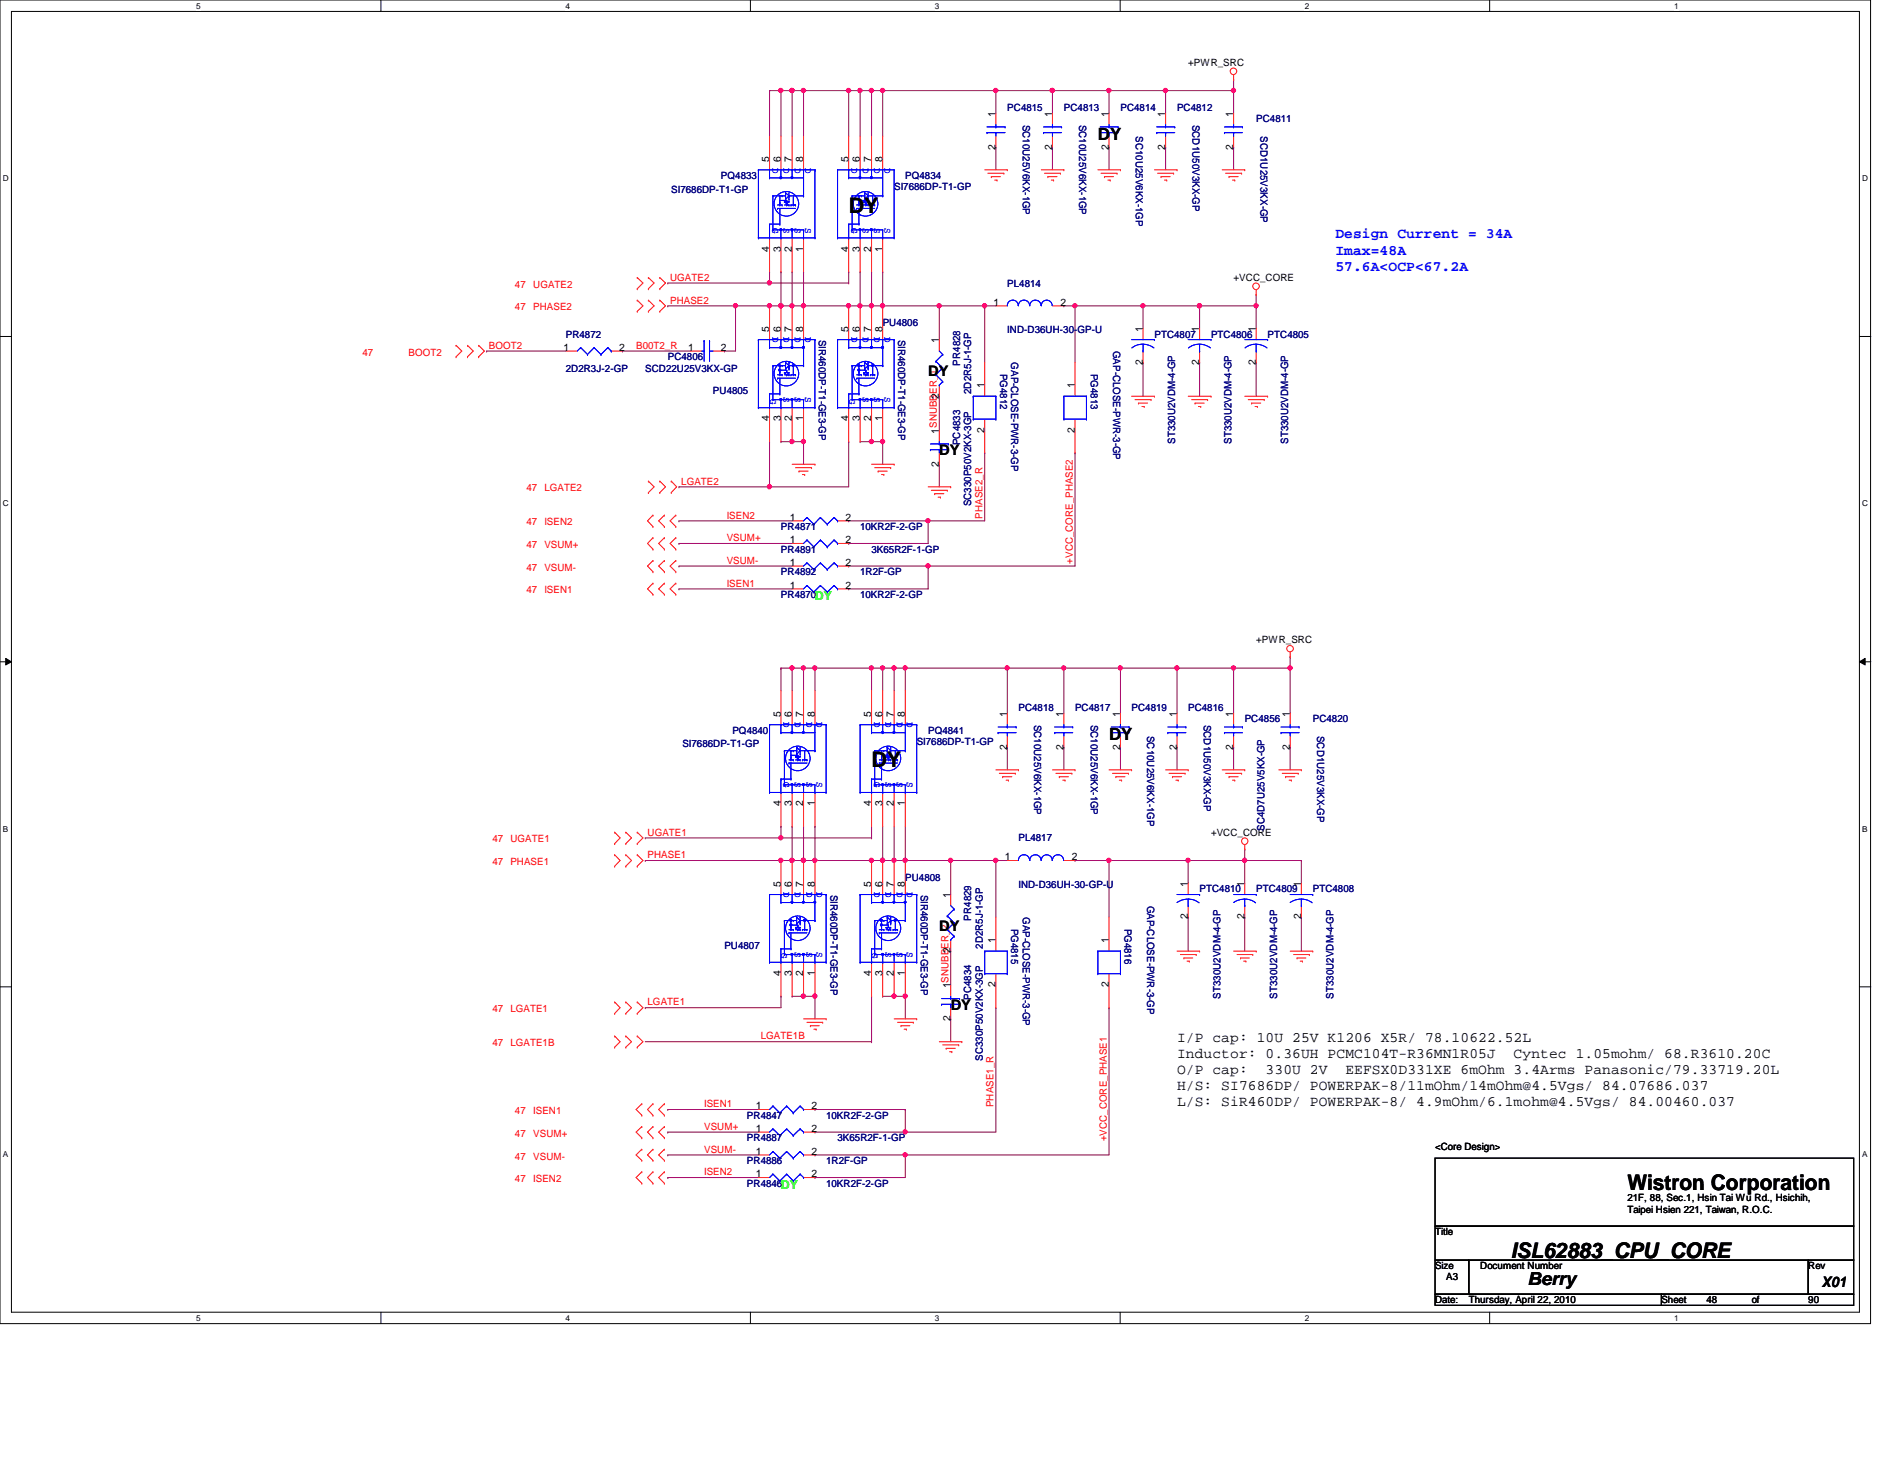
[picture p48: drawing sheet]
<svg xmlns="http://www.w3.org/2000/svg" width="279mm" height="216mm" viewBox="0 0 279 216" stroke-linecap="round" stroke-linejoin="round" font-family="sans-serif">
<defs><g id="words">
<g font-size="3.2">
<text x="125.7" y="31.5">DY</text>
<text x="129.1" y="113.6">DY</text>
<text x="241.1" y="176.1">Wistron Corporation</text>
<text x="223.8" y="186.3">ISL62883_CPU_CORE</text>
</g>
<text font-size="2.7" x="226.3" y="190.2">Berry</text>
<g font-size="2.5">
<text x="162.6" y="20.8">DY</text>
<text x="164.3" y="109.6">DY</text>
</g>
<g font-size="2.2" fill="#00f">
<text x="197.8" y="35.3">Design Current = 34A</text>
<text x="197.8" y="37.7">Imax=48A</text>
<text x="197.8" y="40.1">57.6A&lt;OCP&lt;67.2A</text>
</g>
<g font-size="2.2">
<text x="137.5" y="55.7">DY</text>
<text x="139.1" y="67.4">DY</text>
<text x="139.1" y="137.8">DY</text>
<text x="140.8" y="149.6">DY</text>
<text x="174.4" y="154.3">I/P cap: 10U 25V K1206 X5R/ 78.10622.52L</text>
<text x="174.4" y="156.7">Inductor: 0.36UH PCMC104T-R36MN1R05J</text>
<text x="174.4" y="159.1">O/P cap:</text>
<text x="174.4" y="161.5">H/S: SI7686DP/ POWERPAK-8/11mOhm/14mOhm@4.5Vgs/ 84.07686.037</text>
<text x="187.5" y="159.1">330U 2V</text>
<text x="199.3" y="159.1">EEFSX0D331XE 6mOhm 3.4Arms Panasonic/79.33719.20L</text>
<text x="224.2" y="156.7">Cyntec 1.05mohm/ 68.R3610.20C</text>
<text x="174.4" y="163.8">L/S: SiR460DP/ POWERPAK-8/ 4.9mOhm/6.1mohm@4.5Vgs/ 84.00460.037</text>
<text x="269.9" y="190.6">X01</text>
</g>
<g font-size="1.8" fill="#0f0">
<text x="120.7" y="88.9">DY</text>
<text x="115.7" y="176.1">DY</text>
</g>
<g font-size="1.5">
<text x="176" y="9.7">+PWR_SRC</text>
<text x="147.5" y="17.3" transform="rotate(-90 147.5 17.3)">1</text>
<text x="155.9" y="17.3" transform="rotate(-90 155.9 17.3)">1</text>
<text x="164.3" y="17.3" transform="rotate(-90 164.3 17.3)">1</text>
<text x="172.6" y="17.3" transform="rotate(-90 172.6 17.3)">1</text>
<text x="182.7" y="17.3" transform="rotate(-90 182.7 17.3)">1</text>
<text x="114" y="24" transform="rotate(-90 114 24)">5</text>
<text x="115.7" y="24" transform="rotate(-90 115.7 24)">6</text>
<text x="117.3" y="24" transform="rotate(-90 117.3 24)">7</text>
<text x="119" y="24" transform="rotate(-90 119 24)">8</text>
<text x="125.7" y="24" transform="rotate(-90 125.7 24)">5</text>
<text x="127.4" y="24" transform="rotate(-90 127.4 24)">6</text>
<text x="129.1" y="24" transform="rotate(-90 129.1 24)">7</text>
<text x="130.7" y="24" transform="rotate(-90 130.7 24)">8</text>
<text x="147.5" y="22.2" transform="rotate(-90 147.5 22.2)">2</text>
<text x="155.9" y="22.2" transform="rotate(-90 155.9 22.2)">2</text>
<text x="164.3" y="22.2" transform="rotate(-90 164.3 22.2)">2</text>
<text x="172.6" y="22.2" transform="rotate(-90 172.6 22.2)">2</text>
<text x="182.7" y="22.2" transform="rotate(-90 182.7 22.2)">2</text>
<text x="114" y="37.3" transform="rotate(-90 114 37.3)">4</text>
<text x="115.7" y="37.3" transform="rotate(-90 115.7 37.3)">3</text>
<text x="117.3" y="37.3" transform="rotate(-90 117.3 37.3)">2</text>
<text x="119" y="37.3" transform="rotate(-90 119 37.3)">1</text>
<text x="125.7" y="37.3" transform="rotate(-90 125.7 37.3)">4</text>
<text x="127.4" y="37.3" transform="rotate(-90 127.4 37.3)">3</text>
<text x="129.1" y="37.3" transform="rotate(-90 129.1 37.3)">2</text>
<text x="130.7" y="37.3" transform="rotate(-90 130.7 37.3)">1</text>
<text x="182.8" y="41.6">+VCC_CORE</text>
<text x="147.2" y="45.3">1</text>
<text x="157.1" y="45.3">2</text>
<text x="83.5" y="51.9">1</text>
<text x="91.7" y="51.9">2</text>
<text x="101.9" y="51.9">1</text>
<text x="106.8" y="51.9">2</text>
<text x="114" y="49.1" transform="rotate(-90 114 49.1)">5</text>
<text x="115.7" y="49.1" transform="rotate(-90 115.7 49.1)">6</text>
<text x="117.3" y="49.1" transform="rotate(-90 117.3 49.1)">7</text>
<text x="119" y="49.1" transform="rotate(-90 119 49.1)">8</text>
<text x="125.7" y="49.1" transform="rotate(-90 125.7 49.1)">5</text>
<text x="127.4" y="49.1" transform="rotate(-90 127.4 49.1)">6</text>
<text x="129.1" y="49.1" transform="rotate(-90 129.1 49.1)">7</text>
<text x="130.7" y="49.1" transform="rotate(-90 130.7 49.1)">8</text>
<text x="139.1" y="50.8" transform="rotate(-90 139.1 50.8)">1</text>
<text x="169.3" y="49.1" transform="rotate(-90 169.3 49.1)">1</text>
<text x="177.7" y="49.1" transform="rotate(-90 177.7 49.1)">1</text>
<text x="186.1" y="49.1" transform="rotate(-90 186.1 49.1)">1</text>
<text x="139.1" y="59.1" transform="rotate(-90 139.1 59.1)">2</text>
<text x="145.8" y="57.5" transform="rotate(-90 145.8 57.5)">1</text>
<text x="159.2" y="57.5" transform="rotate(-90 159.2 57.5)">1</text>
<text x="169.3" y="54" transform="rotate(-90 169.3 54)">2</text>
<text x="177.7" y="54" transform="rotate(-90 177.7 54)">2</text>
<text x="186.1" y="54" transform="rotate(-90 186.1 54)">2</text>
<text x="114" y="62.4" transform="rotate(-90 114 62.4)">4</text>
<text x="115.7" y="62.4" transform="rotate(-90 115.7 62.4)">3</text>
<text x="117.3" y="62.4" transform="rotate(-90 117.3 62.4)">2</text>
<text x="119" y="62.4" transform="rotate(-90 119 62.4)">1</text>
<text x="125.7" y="62.4" transform="rotate(-90 125.7 62.4)">4</text>
<text x="127.4" y="62.4" transform="rotate(-90 127.4 62.4)">3</text>
<text x="129.1" y="62.4" transform="rotate(-90 129.1 62.4)">2</text>
<text x="130.7" y="62.4" transform="rotate(-90 130.7 62.4)">1</text>
<text x="139.1" y="64.2" transform="rotate(-90 139.1 64.2)">1SNUBBER_1</text>
<text x="145.8" y="64.1" transform="rotate(-90 145.8 64.1)">2</text>
<text x="159.2" y="64.1" transform="rotate(-90 159.2 64.1)">2</text>
<text x="139.1" y="69.1" transform="rotate(-90 139.1 69.1)">2</text>
<text x="117" y="77.1">1</text>
<text x="125.3" y="77.1">2</text>
<text x="117" y="80.4">1</text>
<text x="117" y="83.8">1</text>
<text x="125.3" y="80.4">2</text>
<text x="125.3" y="83.8">2</text>
<text x="117" y="87.2">1</text>
<text x="125.3" y="87.2">2</text>
<text x="186.1" y="95.2">+PWR_SRC</text>
<text x="115.7" y="106.1" transform="rotate(-90 115.7 106.1)">5</text>
<text x="117.3" y="106.1" transform="rotate(-90 117.3 106.1)">6</text>
<text x="119" y="106.1" transform="rotate(-90 119 106.1)">7</text>
<text x="120.7" y="106.1" transform="rotate(-90 120.7 106.1)">8</text>
<text x="129.1" y="106.1" transform="rotate(-90 129.1 106.1)">5</text>
<text x="130.7" y="106.1" transform="rotate(-90 130.7 106.1)">6</text>
<text x="132.4" y="106.1" transform="rotate(-90 132.4 106.1)">7</text>
<text x="134.1" y="106.1" transform="rotate(-90 134.1 106.1)">8</text>
<text x="149.2" y="106.1" transform="rotate(-90 149.2 106.1)">1</text>
<text x="157.6" y="106.1" transform="rotate(-90 157.6 106.1)">1</text>
<text x="165.9" y="106.1" transform="rotate(-90 165.9 106.1)">1</text>
<text x="174.3" y="106.1" transform="rotate(-90 174.3 106.1)">1</text>
<text x="182.7" y="106.1" transform="rotate(-90 182.7 106.1)">1</text>
<text x="191.1" y="106.1" transform="rotate(-90 191.1 106.1)">1</text>
<text x="149.2" y="111" transform="rotate(-90 149.2 111)">2</text>
<text x="157.6" y="111" transform="rotate(-90 157.6 111)">2</text>
<text x="165.9" y="111" transform="rotate(-90 165.9 111)">2</text>
<text x="174.3" y="111" transform="rotate(-90 174.3 111)">2</text>
<text x="182.7" y="111" transform="rotate(-90 182.7 111)">2</text>
<text x="191.1" y="111" transform="rotate(-90 191.1 111)">2</text>
<text x="115.7" y="119.4" transform="rotate(-90 115.7 119.4)">4</text>
<text x="117.3" y="119.4" transform="rotate(-90 117.3 119.4)">3</text>
<text x="119" y="119.4" transform="rotate(-90 119 119.4)">2</text>
<text x="120.7" y="119.4" transform="rotate(-90 120.7 119.4)">1</text>
<text x="129.1" y="119.4" transform="rotate(-90 129.1 119.4)">4</text>
<text x="130.7" y="119.4" transform="rotate(-90 130.7 119.4)">3</text>
<text x="132.4" y="119.4" transform="rotate(-90 132.4 119.4)">2</text>
<text x="134.1" y="119.4" transform="rotate(-90 134.1 119.4)">1</text>
<text x="179.4" y="123.7">+VCC_CORE</text>
<text x="115.7" y="131.3" transform="rotate(-90 115.7 131.3)">5</text>
<text x="117.3" y="131.3" transform="rotate(-90 117.3 131.3)">6</text>
<text x="119" y="131.3" transform="rotate(-90 119 131.3)">7</text>
<text x="120.7" y="131.3" transform="rotate(-90 120.7 131.3)">8</text>
<text x="129.1" y="131.3" transform="rotate(-90 129.1 131.3)">5</text>
<text x="130.7" y="131.3" transform="rotate(-90 130.7 131.3)">6</text>
<text x="132.4" y="131.3" transform="rotate(-90 132.4 131.3)">7</text>
<text x="134.1" y="131.3" transform="rotate(-90 134.1 131.3)">8</text>
<text x="148.8" y="127.4">1</text>
<text x="158.8" y="127.4">2</text>
<text x="176" y="131.3" transform="rotate(-90 176 131.3)">1</text>
<text x="184.4" y="131.3" transform="rotate(-90 184.4 131.3)">1</text>
<text x="192.7" y="131.3" transform="rotate(-90 192.7 131.3)">1</text>
<text x="140.8" y="132.9" transform="rotate(-90 140.8 132.9)">1</text>
<text x="176" y="136.1" transform="rotate(-90 176 136.1)">2</text>
<text x="184.4" y="136.1" transform="rotate(-90 184.4 136.1)">2</text>
<text x="192.7" y="136.1" transform="rotate(-90 192.7 136.1)">2</text>
<text x="140.8" y="141.2" transform="rotate(-90 140.8 141.2)">2</text>
<text x="147.5" y="139.7" transform="rotate(-90 147.5 139.7)">1</text>
<text x="164.3" y="139.7" transform="rotate(-90 164.3 139.7)">1</text>
<text x="115.7" y="144.5" transform="rotate(-90 115.7 144.5)">4</text>
<text x="117.3" y="144.5" transform="rotate(-90 117.3 144.5)">3</text>
<text x="119" y="144.5" transform="rotate(-90 119 144.5)">2</text>
<text x="120.7" y="144.5" transform="rotate(-90 120.7 144.5)">1</text>
<text x="129.1" y="144.5" transform="rotate(-90 129.1 144.5)">4</text>
<text x="130.7" y="144.5" transform="rotate(-90 130.7 144.5)">3</text>
<text x="132.4" y="144.5" transform="rotate(-90 132.4 144.5)">2</text>
<text x="134.1" y="144.5" transform="rotate(-90 134.1 144.5)">1</text>
<text x="140.8" y="146.3" transform="rotate(-90 140.8 146.3)">1SNUBBER_2</text>
<text x="147.5" y="146.2" transform="rotate(-90 147.5 146.2)">2</text>
<text x="164.3" y="146.2" transform="rotate(-90 164.3 146.2)">2</text>
<text x="140.8" y="151.3" transform="rotate(-90 140.8 151.3)">2</text>
<text x="112" y="164.3">1</text>
<text x="112" y="167.6">1</text>
<text x="120.2" y="164.3">2</text>
<text x="120.2" y="167.6">2</text>
<text x="112" y="171">1</text>
<text x="120.2" y="171">2</text>
<text x="212.6" y="170.3">&lt;Core Design&gt;</text>
<text x="112" y="174.3">1</text>
<text x="120.2" y="174.3">2</text>
<text x="241.1" y="177.9">21F, 88, Sec.1, Hsin Tai Wu Rd., Hsichih,</text>
<text x="241.1" y="179.6">Taipei Hsien 221, Taiwan, R.O.C.</text>
<text x="212.6" y="182.9">Title</text>
<text x="212.6" y="188">Size</text>
<text x="214.2" y="189.6">A3</text>
<text x="219.3" y="188">Document Number</text>
<text x="267.9" y="188">Rev</text>
<text x="212.6" y="193">Date:</text>
<text x="217.6" y="193">Thursday, April 22, 2010</text>
<text x="246.1" y="193">Sheet</text>
<text x="252.8" y="193">48</text>
<text x="259.5" y="193">of</text>
<text x="267.9" y="193">90</text>
</g>
<g font-size="1.5" fill="#000080">
<text x="149.2" y="16.5">PC4815</text>
<text x="157.6" y="16.5">PC4813</text>
<text x="166" y="16.5">PC4814</text>
<text x="174.4" y="16.5">PC4812</text>
<text x="151.5" y="18.5" transform="rotate(90 151.5 18.5)">SC10U25V6KX-1GP</text>
<text x="159.9" y="18.5" transform="rotate(90 159.9 18.5)">SC10U25V6KX-1GP</text>
<text x="168.3" y="20.2" transform="rotate(90 168.3 20.2)">SC10U25V6KX-1GP</text>
<text x="176.7" y="18.5" transform="rotate(90 176.7 18.5)">SCD1U50V3KX-GP</text>
<text x="186.1" y="18.1">PC4811</text>
<text x="186.7" y="20.2" transform="rotate(90 186.7 20.2)">SCD1U25V3KX-GP</text>
<text x="99.4" y="28.5">SI7686DP-T1-GP</text>
<text x="106.8" y="26.5">PQ4833</text>
<text x="132.5" y="28.2">SI7686DP-T1-GP</text>
<text x="134.1" y="26.5">PQ4834</text>
<text x="149.2" y="42.5">PL4814</text>
<text x="83.8" y="50">PR4872</text>
<text x="98.9" y="53.3">PC4806</text>
<text x="121.3" y="50.3" transform="rotate(90 121.3 50.3)">SIR460DP-T1-GE3-GP</text>
<text x="130.8" y="48.3">PU4806</text>
<text x="133.1" y="50.3" transform="rotate(90 133.1 50.3)">SIR460DP-T1-GE3-GP</text>
<text x="149.2" y="49.3">IND-D36UH-30-GP-U</text>
<text x="149.8" y="53.7" transform="rotate(90 149.8 53.7)">GAP-CLOSE-PWR-3-GP</text>
<text x="164.9" y="52" transform="rotate(90 164.9 52)">GAP-CLOSE-PWR-3-GP</text>
<text x="171" y="50">PTC4807</text>
<text x="179.4" y="50">PTC4806</text>
<text x="187.8" y="50">PTC4805</text>
<text x="83.8" y="55">2D2R3J-2-GP</text>
<text x="95.6" y="55">SCD22U25V3KX-GP</text>
<text x="105.6" y="58.4">PU4805</text>
<text x="142.2" y="54.1" transform="rotate(-90 142.2 54.1)">PR4828</text>
<text x="143.9" y="58.3" transform="rotate(-90 143.9 58.3)">2D2R5J-1-GP</text>
<text x="148.2" y="55.3" transform="rotate(90 148.2 55.3)">PG4812</text>
<text x="161.6" y="55.3" transform="rotate(90 161.6 55.3)">PG4813</text>
<text x="142.2" y="65.9" transform="rotate(-90 142.2 65.9)">PC4833</text>
<text x="174.1" y="65.7" transform="rotate(-90 174.1 65.7)">ST330U2VDM-4-GP</text>
<text x="182.5" y="65.7" transform="rotate(-90 182.5 65.7)">ST330U2VDM-4-GP</text>
<text x="190.8" y="65.7" transform="rotate(-90 190.8 65.7)">ST330U2VDM-4-GP</text>
<text x="143.9" y="75" transform="rotate(-90 143.9 75)">SC330P50V2KX-3GP</text>
<text x="115.7" y="81.8">PR4891</text>
<text x="115.7" y="78.5">PR4871</text>
<text x="127.4" y="78.5">10KR2F-2-GP</text>
<text x="129.1" y="81.8">3K65R2F-1-GP</text>
<text x="115.7" y="88.6">PR4870</text>
<text x="115.7" y="85.2">PR4892</text>
<text x="127.4" y="88.6">10KR2F-2-GP</text>
<text x="127.4" y="85.2">1R2F-GP</text>
<text x="150.9" y="105.3">PC4818</text>
<text x="153.2" y="107.3" transform="rotate(90 153.2 107.3)">SC10U25V6KX-1GP</text>
<text x="159.3" y="105.3">PC4817</text>
<text x="161.6" y="107.3" transform="rotate(90 161.6 107.3)">SC10U25V6KX-1GP</text>
<text x="167.6" y="105.3">PC4819</text>
<text x="176" y="105.3">PC4816</text>
<text x="178.4" y="107.3" transform="rotate(90 178.4 107.3)">SCD1U50V3KX-GP</text>
<text x="184.4" y="107">PC4856</text>
<text x="194.5" y="107">PC4820</text>
<text x="101.1" y="110.7">SI7686DP-T1-GP</text>
<text x="108.5" y="108.7">PQ4840</text>
<text x="135.8" y="110.3">SI7686DP-T1-GP</text>
<text x="137.5" y="108.7">PQ4841</text>
<text x="170" y="109" transform="rotate(90 170 109)">SC10U25V6KX-1GP</text>
<text x="195.1" y="109" transform="rotate(90 195.1 109)">SCD1U25V3KX-GP</text>
<text x="150.9" y="124.6">PL4817</text>
<text x="187.3" y="123.1" transform="rotate(-90 187.3 123.1)">SC4D7U25V5KX-GP</text>
<text x="134.1" y="130.5">PU4808</text>
<text x="150.9" y="131.4">IND-D36UH-30-GP-U</text>
<text x="123" y="132.5" transform="rotate(90 123 132.5)">SIR460DP-T1-GE3-GP</text>
<text x="136.4" y="132.5" transform="rotate(90 136.4 132.5)">SIR460DP-T1-GE3-GP</text>
<text x="143.9" y="136.3" transform="rotate(-90 143.9 136.3)">PR4829</text>
<text x="149.8" y="137.5" transform="rotate(90 149.8 137.5)">PG4815</text>
<text x="151.5" y="135.8" transform="rotate(90 151.5 135.8)">GAP-CLOSE-PWR-3-GP</text>
<text x="166.6" y="137.5" transform="rotate(90 166.6 137.5)">PG4816</text>
<text x="170" y="134.1" transform="rotate(90 170 134.1)">GAP-CLOSE-PWR-3-GP</text>
<text x="177.7" y="132.1">PTC4810</text>
<text x="186.1" y="132.1">PTC4809</text>
<text x="194.5" y="132.1">PTC4808</text>
<text x="107.3" y="140.5">PU4807</text>
<text x="145.6" y="140.5" transform="rotate(-90 145.6 140.5)">2D2R5J-1-GP</text>
<text x="143.9" y="148" transform="rotate(-90 143.9 148)">PC4834</text>
<text x="180.8" y="147.9" transform="rotate(-90 180.8 147.9)">ST330U2VDM-4-GP</text>
<text x="189.2" y="147.9" transform="rotate(-90 189.2 147.9)">ST330U2VDM-4-GP</text>
<text x="197.6" y="147.9" transform="rotate(-90 197.6 147.9)">ST330U2VDM-4-GP</text>
<text x="145.6" y="157.1" transform="rotate(-90 145.6 157.1)">SC330P50V2KX-3GP</text>
<text x="110.7" y="165.7">PR4847</text>
<text x="122.4" y="165.7">10KR2F-2-GP</text>
<text x="110.7" y="169">PR4887</text>
<text x="110.7" y="172.4">PR4886</text>
<text x="122.4" y="172.4">1R2F-GP</text>
<text x="124.1" y="169">3K65R2F-1-GP</text>
<text x="110.7" y="175.7">PR4846</text>
<text x="122.4" y="175.7">10KR2F-2-GP</text>
</g>
<g font-size="1.5" fill="#00f">
<text x="114.4" y="24.8" transform="rotate(90 114.4 24.8)">D</text>
<text x="116.1" y="24.8" transform="rotate(90 116.1 24.8)">D</text>
<text x="117.8" y="24.8" transform="rotate(90 117.8 24.8)">D</text>
<text x="119.3" y="24.8" transform="rotate(90 119.3 24.8)">D</text>
<text x="126.2" y="24.8" transform="rotate(90 126.2 24.8)">D</text>
<text x="127.8" y="24.8" transform="rotate(90 127.8 24.8)">D</text>
<text x="129.5" y="24.8" transform="rotate(90 129.5 24.8)">D</text>
<text x="131" y="24.8" transform="rotate(90 131 24.8)">D</text>
<text x="114.4" y="33.7" transform="rotate(90 114.4 33.7)">G</text>
<text x="116.1" y="33.7" transform="rotate(90 116.1 33.7)">S</text>
<text x="117.8" y="33.7" transform="rotate(90 117.8 33.7)">S</text>
<text x="119.3" y="33.7" transform="rotate(90 119.3 33.7)">S</text>
<text x="126.2" y="33.7" transform="rotate(90 126.2 33.7)">G</text>
<text x="127.8" y="33.7" transform="rotate(90 127.8 33.7)">S</text>
<text x="129.5" y="33.7" transform="rotate(90 129.5 33.7)">S</text>
<text x="131" y="33.7" transform="rotate(90 131 33.7)">S</text>
<text x="114.4" y="50" transform="rotate(90 114.4 50)">D</text>
<text x="116.1" y="50" transform="rotate(90 116.1 50)">D</text>
<text x="117.8" y="50" transform="rotate(90 117.8 50)">D</text>
<text x="119.3" y="50" transform="rotate(90 119.3 50)">D</text>
<text x="126.2" y="50" transform="rotate(90 126.2 50)">D</text>
<text x="127.8" y="50" transform="rotate(90 127.8 50)">D</text>
<text x="129.5" y="50" transform="rotate(90 129.5 50)">D</text>
<text x="131" y="50" transform="rotate(90 131 50)">D</text>
<text x="114.1" y="59" transform="rotate(90 114.1 59)">G</text>
<text x="116.1" y="58.8" transform="rotate(90 116.1 58.8)">S</text>
<text x="117.8" y="58.8" transform="rotate(90 117.8 58.8)">S</text>
<text x="119.3" y="58.8" transform="rotate(90 119.3 58.8)">S</text>
<text x="125.8" y="59" transform="rotate(90 125.8 59)">G</text>
<text x="127.8" y="58.8" transform="rotate(90 127.8 58.8)">S</text>
<text x="129.5" y="58.8" transform="rotate(90 129.5 58.8)">S</text>
<text x="131" y="58.8" transform="rotate(90 131 58.8)">S</text>
<text x="116.1" y="107" transform="rotate(90 116.1 107)">D</text>
<text x="117.8" y="107" transform="rotate(90 117.8 107)">D</text>
<text x="119.5" y="107" transform="rotate(90 119.5 107)">D</text>
<text x="120.9" y="107" transform="rotate(90 120.9 107)">D</text>
<text x="129.5" y="107" transform="rotate(90 129.5 107)">D</text>
<text x="131.2" y="107" transform="rotate(90 131.2 107)">D</text>
<text x="132.8" y="107" transform="rotate(90 132.8 107)">D</text>
<text x="134.4" y="107" transform="rotate(90 134.4 107)">D</text>
<text x="116.1" y="115.9" transform="rotate(90 116.1 115.9)">G</text>
<text x="117.8" y="115.9" transform="rotate(90 117.8 115.9)">S</text>
<text x="119.5" y="115.9" transform="rotate(90 119.5 115.9)">S</text>
<text x="120.9" y="115.9" transform="rotate(90 120.9 115.9)">S</text>
<text x="129.5" y="115.9" transform="rotate(90 129.5 115.9)">G</text>
<text x="131.2" y="115.9" transform="rotate(90 131.2 115.9)">S</text>
<text x="132.8" y="115.9" transform="rotate(90 132.8 115.9)">S</text>
<text x="134.4" y="115.9" transform="rotate(90 134.4 115.9)">S</text>
<text x="116.1" y="132.1" transform="rotate(90 116.1 132.1)">D</text>
<text x="117.8" y="132.1" transform="rotate(90 117.8 132.1)">D</text>
<text x="119.5" y="132.1" transform="rotate(90 119.5 132.1)">D</text>
<text x="120.9" y="132.1" transform="rotate(90 120.9 132.1)">D</text>
<text x="129.5" y="132.1" transform="rotate(90 129.5 132.1)">D</text>
<text x="131.2" y="132.1" transform="rotate(90 131.2 132.1)">D</text>
<text x="132.8" y="132.1" transform="rotate(90 132.8 132.1)">D</text>
<text x="134.4" y="132.1" transform="rotate(90 134.4 132.1)">D</text>
<text x="115.7" y="141.2" transform="rotate(90 115.7 141.2)">G</text>
<text x="117.8" y="141" transform="rotate(90 117.8 141)">S</text>
<text x="119.5" y="141" transform="rotate(90 119.5 141)">S</text>
<text x="120.9" y="141" transform="rotate(90 120.9 141)">S</text>
<text x="129.2" y="141.2" transform="rotate(90 129.2 141.2)">G</text>
<text x="131.2" y="141" transform="rotate(90 131.2 141)">S</text>
<text x="132.8" y="141" transform="rotate(90 132.8 141)">S</text>
<text x="134.4" y="141" transform="rotate(90 134.4 141)">S</text>
</g>
<g font-size="1.5" fill="#f00">
<text x="99.3" y="41.6">UGATE2</text>
<text x="76.3" y="42.6">47</text>
<text x="76.3" y="46">47</text>
<text x="79" y="42.6">UGATE2</text>
<text x="79" y="46">PHASE2</text>
<text x="99.3" y="45">PHASE2</text>
<text x="53.7" y="52.7">47</text>
<text x="60.5" y="52.7">BOOT2</text>
<text x="72.4" y="51.6">BOOT2</text>
<text x="94.2" y="51.6">B00T2_R</text>
<text x="100.9" y="71.8">LGATE2</text>
<text x="78" y="77.8">47</text>
<text x="78" y="72.8">47</text>
<text x="80.6" y="77.8">ISEN2</text>
<text x="80.6" y="72.8">LGATE2</text>
<text x="107.7" y="76.8">ISEN2</text>
<text x="145.5" y="76.8" transform="rotate(-90 145.5 76.8)">PHASE2_R</text>
<text x="78" y="81.2">47</text>
<text x="80.6" y="81.2">VSUM+</text>
<text x="107.7" y="80.1">VSUM+</text>
<text x="107.7" y="83.5">VSUM-</text>
<text x="158.9" y="83.5" transform="rotate(-90 158.9 83.5)">+VCC_CORE_PHASE2</text>
<text x="78" y="84.5">47</text>
<text x="78" y="87.9">47</text>
<text x="80.6" y="84.5">VSUM-</text>
<text x="80.6" y="87.9">ISEN1</text>
<text x="107.7" y="86.9">ISEN1</text>
<text x="72.9" y="124.8">47</text>
<text x="75.6" y="124.8">UGATE1</text>
<text x="95.9" y="123.7">UGATE1</text>
<text x="72.9" y="128.1">47</text>
<text x="75.6" y="128.1">PHASE1</text>
<text x="95.9" y="127.1">PHASE1</text>
<text x="72.9" y="149.9">47</text>
<text x="75.6" y="149.9">LGATE1</text>
<text x="95.9" y="148.9">LGATE1</text>
<text x="72.9" y="154.9">47</text>
<text x="75.6" y="154.9">LGATE1B</text>
<text x="112.7" y="153.9">LGATE1B</text>
<text x="76.3" y="165">47</text>
<text x="79" y="165">ISEN1</text>
<text x="104.3" y="167.3">VSUM+</text>
<text x="104.3" y="164">ISEN1</text>
<text x="147.2" y="164" transform="rotate(-90 147.2 164)">PHASE1_R</text>
<text x="76.3" y="168.4">47</text>
<text x="76.3" y="171.7">47</text>
<text x="79" y="168.4">VSUM+</text>
<text x="79" y="171.7">VSUM-</text>
<text x="104.3" y="170.7">VSUM-</text>
<text x="164" y="169" transform="rotate(-90 164 169)">+VCC_CORE_PHASE1</text>
<text x="76.3" y="175">47</text>
<text x="79" y="175">ISEN2</text>
<text x="104.3" y="174">ISEN2</text>
</g>
<g font-size="1.2">
<text x="29" y="1.3">5</text>
<text x="83.8" y="1.3">4</text>
<text x="138.5" y="1.3">3</text>
<text x="193.3" y="1.3">2</text>
<text x="248" y="1.3">1</text>
<text x=".4" y="26.8">D</text>
<text x="275.9" y="26.8">D</text>
<text x=".4" y="75">C</text>
<text x="275.9" y="75">C</text>
<text x=".4" y="123.1">B</text>
<text x="275.9" y="123.1">B</text>
<text x=".4" y="171.3">A</text>
<text x="275.9" y="171.3">A</text>
<text x="29" y="195.6">5</text>
<text x="83.8" y="195.6">4</text>
<text x="138.5" y="195.6">3</text>
<text x="193.3" y="195.6">2</text>
<text x="248" y="195.6">1</text>
</g>
</g></defs>
<path d="M0 0h277.1v196h-277.1zM1.7 1.7h273.8v192.6h-273.8z" fill="none" stroke="#000" stroke-width=".15"/>
<g fill="#fff">
<path d="M29 .2h.7v1.3h-.7z"/>
<path d="M29 194.5h.7v1.3h-.7z"/>
</g>
<path d="M56.4 0v1.7M56.4 194.3v1.7" fill="none" stroke="#000" stroke-width=".15"/>
<g fill="#fff">
<path d="M83.8 .2h.6v1.3h-.6z"/>
<path d="M83.8 194.5h.6v1.3h-.6z"/>
</g>
<path d="M111.2 0v1.7M111.2 194.3v1.7" fill="none" stroke="#000" stroke-width=".15"/>
<g fill="#fff">
<path d="M138.5 .2h.6v1.3h-.6z"/>
<path d="M138.5 194.5h.6v1.3h-.6z"/>
</g>
<path d="M165.9 0v1.7M165.9 194.3v1.7" fill="none" stroke="#000" stroke-width=".15"/>
<g fill="#fff">
<path d="M193.3 .2h.6v1.3h-.6z"/>
<path d="M193.3 194.5h.6v1.3h-.6z"/>
</g>
<path d="M220.7 0v1.7M220.7 194.3v1.7" fill="none" stroke="#000" stroke-width=".15"/>
<g fill="#fff">
<path d="M248 .2h.7v1.3h-.7z"/>
<path d="M248 194.5h.7v1.3h-.7z"/>
<path d="M.4 25.7h.9v1.4h-.9z"/>
<path d="M275.9 25.7h.8v1.4h-.8z"/>
<path d="M.4 73.9h.9v1.3h-.9z"/>
<path d="M275.9 73.9h.8v1.3h-.8z"/>
</g>
<path d="M0 49.8h1.7M275.5 49.8h1.7" fill="none" stroke="#000" stroke-width=".15"/>
<g fill="#fff">
<path d="M.4 122h.8v1.4h-.8z"/>
<path d="M275.9 122h.7v1.4h-.7z"/>
</g>
<path d="M0 98h1.7M.8 97.5l.9 .5-.9 .5zM275.5 98l.8-.5v1zM275.5 98h1.7" fill="none" stroke="#000" stroke-width=".15"/>
<path d="M.8 97.5l.9 .5-.9 .5zM275.5 98l.8-.5v1z" fill="#000"/>
<g fill="#fff">
<path d="M.4 170.2h.8v1.3h-.8z"/>
<path d="M275.9 170.2h.7v1.3h-.7z"/>
</g>
<path d="M0 146.1h1.7M275.5 146.1h1.7" fill="none" stroke="#000" stroke-width=".15"/>
<path d="M120.7 127.4h.1M120.7 127.4h8.4" fill="none" stroke="#800040" stroke-width=".15"/>
<circle cx="120.7" cy="127.4" r=".32" fill="#f0f"/>
<circle cx="120.7" cy="127.4" r=".32" fill="none" stroke="#f0f" stroke-width=".15"/>
<path d="M132.5 147.5h.1M132.5 147.5h1.6" fill="none" stroke="#800040" stroke-width=".15"/>
<circle cx="132.4" cy="147.5" r=".32" fill="#f0f"/>
<circle cx="132.4" cy="147.5" r=".32" fill="none" stroke="#f0f" stroke-width=".15"/>
<path d="M107.3 52h.1M107.3 52h1.7M119 45.3h.1M119 45.3h6.7M137.5 77.1h.1M137.5 77.1v3.4M192.8 127.4h.1M192.8 135.8h.1M192.8 127.4v3.4M192.8 135.8v5" fill="none" stroke="#800040" stroke-width=".15"/>
<circle cx="119" cy="45.3" r=".32" fill="#f0f"/>
<circle cx="119" cy="45.3" r=".32" fill="none" stroke="#f0f" stroke-width=".15"/>
<path d="M172.7 13.4h.1M172.7 13.4h10.1" fill="none" stroke="#800040" stroke-width=".15"/>
<circle cx="182.7" cy="13.4" r=".32" fill="#f0f"/>
<circle cx="182.7" cy="13.4" r=".32" fill="none" stroke="#f0f" stroke-width=".15"/>
<circle cx="172.7" cy="13.4" r=".32" fill="#f0f"/>
<circle cx="172.7" cy="13.4" r=".32" fill="none" stroke="#f0f" stroke-width=".15"/>
<path d="M92.2 52h.1M92.2 52h10.1M98.9 45.3h.1M98.9 45.3h10.1M109 45.3h.1M109 45.3v6.7M114 40.3h.1M114 40.3v1.6M177.7 45.3h8.4M186.1 45.3h.1" fill="none" stroke="#800040" stroke-width=".15"/>
<circle cx="177.7" cy="45.3" r=".32" fill="#f0f"/>
<circle cx="177.7" cy="45.3" r=".32" fill="none" stroke="#f0f" stroke-width=".15"/>
<circle cx="186.1" cy="45.3" r=".32" fill="#f0f"/>
<circle cx="186.1" cy="45.3" r=".32" fill="none" stroke="#f0f" stroke-width=".15"/>
<path d="M139.1 45.3h.1M139.1 45.3h6.8M186.1 43.6h.1M186.1 43.6v1.7" fill="none" stroke="#800040" stroke-width=".15"/>
<circle cx="145.9" cy="45.3" r=".32" fill="#f0f"/>
<circle cx="145.9" cy="45.3" r=".32" fill="none" stroke="#f0f" stroke-width=".15"/>
<circle cx="139.1" cy="45.3" r=".32" fill="#f0f"/>
<circle cx="139.1" cy="45.3" r=".32" fill="none" stroke="#f0f" stroke-width=".15"/>
<path d="M115.7 45.3h.1M115.7 45.3h1.6" fill="none" stroke="#800040" stroke-width=".15"/>
<circle cx="115.7" cy="45.3" r=".32" fill="#f0f"/>
<circle cx="115.7" cy="45.3" r=".32" fill="none" stroke="#f0f" stroke-width=".15"/>
<path d="M145.9 45.3h.1M145.9 45.3v8.4M159.3 45.3h.1M159.3 45.3v8.4" fill="none" stroke="#800040" stroke-width=".15"/>
<circle cx="159.2" cy="45.3" r=".32" fill="#f0f"/>
<circle cx="159.2" cy="45.3" r=".32" fill="none" stroke="#f0f" stroke-width=".15"/>
<path d="M157.6 45.3h.1M157.6 45.3h1.7M159.3 67.1h.1M159.3 67.1v16.7h-21.8M137.5 83.8h.1" fill="none" stroke="#800040" stroke-width=".15"/>
<circle cx="137.5" cy="83.8" r=".32" fill="#f0f"/>
<circle cx="137.5" cy="83.8" r=".32" fill="none" stroke="#f0f" stroke-width=".15"/>
<path d="M137.5 77.1h.1M137.5 77.1h8.4" fill="none" stroke="#800040" stroke-width=".15"/>
<circle cx="137.5" cy="77.1" r=".32" fill="#f0f"/>
<circle cx="137.5" cy="77.1" r=".32" fill="none" stroke="#f0f" stroke-width=".15"/>
<g fill="none" stroke="#800040" stroke-width=".15">
<path d="M114 13.4h.1M114 13.4h3.3M115.7 13.4h.1M98.9 41.9h.1M98.9 41.9h15.1M177.7 45.3h.1M177.7 53.7h.1M177.7 45.3v3.3M177.7 53.7v5M100.6 77.1h.1M100.6 77.1h16.7M125.7 87.2h.1"/>
<path d="M125.7 87.2h11.8"/>
</g>
<circle cx="114" cy="41.9" r=".32" fill="#f0f"/>
<circle cx="114" cy="41.9" r=".32" fill="none" stroke="#f0f" stroke-width=".15"/>
<g fill="none" stroke="#800040" stroke-width=".15">
<path d="M114 13.4h.1M114 13.4v6.8M115.7 13.4h.1M115.7 13.4v6.8M182.8 11.8h.1M182.8 11.8v1.6M186.1 45.3h.1M186.1 53.7h.1M186.1 45.3v3.3M186.1 53.7v5M100.6 80.5h.1M100.6 83.8h.1"/>
<path d="M100.6 87.2h.1M100.6 80.5h16.7M100.6 83.8h16.7M100.6 87.2h16.7M125.7 83.8h.1M125.7 83.8h11.8"/>
</g>
<circle cx="115.7" cy="13.4" r=".32" fill="#f0f"/>
<circle cx="115.7" cy="13.4" r=".32" fill="none" stroke="#f0f" stroke-width=".15"/>
<path d="M117.3 13.4h.1M117.3 13.4v6.8" fill="none" stroke="#800040" stroke-width=".15"/>
<circle cx="117.3" cy="13.4" r=".32" fill="#f0f"/>
<circle cx="117.3" cy="13.4" r=".32" fill="none" stroke="#f0f" stroke-width=".15"/>
<path d="M119 13.4h.1M119 13.4v6.8" fill="none" stroke="#800040" stroke-width=".15"/>
<circle cx="119" cy="13.4" r=".32" fill="#f0f"/>
<circle cx="119" cy="13.4" r=".32" fill="none" stroke="#f0f" stroke-width=".15"/>
<path d="M117.3 45.3h.1M117.3 45.3h1.7" fill="none" stroke="#800040" stroke-width=".15"/>
<circle cx="117.3" cy="45.3" r=".32" fill="#f0f"/>
<circle cx="117.3" cy="45.3" r=".32" fill="none" stroke="#f0f" stroke-width=".15"/>
<path d="M100.6 72.1h.1M100.6 72.1h25.1M114 72.1h.1M114 65.4h.1M114 65.4v6.7" fill="none" stroke="#800040" stroke-width=".15"/>
<circle cx="114" cy="72.1" r=".32" fill="#f0f"/>
<circle cx="114" cy="72.1" r=".32" fill="none" stroke="#f0f" stroke-width=".15"/>
<path d="M129.1 65.4h.1M129.1 65.4h1.7M130.8 65.4h.1M130.8 65.4v3.3" fill="none" stroke="#800040" stroke-width=".15"/>
<circle cx="130.7" cy="65.4" r=".32" fill="#f0f"/>
<circle cx="130.7" cy="65.4" r=".32" fill="none" stroke="#f0f" stroke-width=".15"/>
<circle cx="129.1" cy="65.4" r=".32" fill="#f0f"/>
<circle cx="129.1" cy="65.4" r=".32" fill="none" stroke="#f0f" stroke-width=".15"/>
<path d="M117.3 65.4h.1M117.3 65.4h1.7M119 65.4h.1M119 65.4v3.3" fill="none" stroke="#800040" stroke-width=".15"/>
<circle cx="119" cy="65.4" r=".32" fill="#f0f"/>
<circle cx="119" cy="65.4" r=".32" fill="none" stroke="#f0f" stroke-width=".15"/>
<circle cx="117.3" cy="65.4" r=".32" fill="#f0f"/>
<circle cx="117.3" cy="65.4" r=".32" fill="none" stroke="#f0f" stroke-width=".15"/>
<path d="M125.7 45.3h.1M125.7 45.3h1.7M125.7 65.4h.1M125.7 65.4v6.7" fill="none" stroke="#800040" stroke-width=".15"/>
<circle cx="125.7" cy="45.3" r=".32" fill="#f0f"/>
<circle cx="125.7" cy="45.3" r=".32" fill="none" stroke="#f0f" stroke-width=".15"/>
<path d="M114 45.3h.1M114 45.3h1.7" fill="none" stroke="#800040" stroke-width=".15"/>
<circle cx="115.7" cy="45.3" r=".32" fill="#f0f"/>
<circle cx="115.7" cy="45.3" r=".32" fill="none" stroke="#f0f" stroke-width=".15"/>
<circle cx="114" cy="45.3" r=".32" fill="#f0f"/>
<circle cx="114" cy="45.3" r=".32" fill="none" stroke="#f0f" stroke-width=".15"/>
<path d="M129.1 45.3h.1M129.1 45.3h1.7" fill="none" stroke="#800040" stroke-width=".15"/>
<circle cx="129.1" cy="45.3" r=".32" fill="#f0f"/>
<circle cx="129.1" cy="45.3" r=".32" fill="none" stroke="#f0f" stroke-width=".15"/>
<path d="M127.4 45.3h.1M127.4 45.3h1.7" fill="none" stroke="#800040" stroke-width=".15"/>
<circle cx="127.4" cy="45.3" r=".32" fill="#f0f"/>
<circle cx="127.4" cy="45.3" r=".32" fill="none" stroke="#f0f" stroke-width=".15"/>
<path d="M159.3 45.3h10M169.3 45.3h.1" fill="none" stroke="#800040" stroke-width=".15"/>
<circle cx="169.3" cy="45.3" r=".32" fill="#f0f"/>
<circle cx="169.3" cy="45.3" r=".32" fill="none" stroke="#f0f" stroke-width=".15"/>
<path d="M117.3 13.4h.1M117.3 13.4h1.7M182.8 13.4h.1M182.8 13.4v3.4M182.8 21.8h.1M182.8 21.8v3.3M125.7 80.5h.1M125.7 80.5h11.8" fill="none" stroke="#800040" stroke-width=".15"/>
<circle cx="117.3" cy="13.4" r=".32" fill="#f0f"/>
<circle cx="117.3" cy="13.4" r=".32" fill="none" stroke="#f0f" stroke-width=".15"/>
<path d="M109 45.3h.1M109 45.3h5" fill="none" stroke="#800040" stroke-width=".15"/>
<circle cx="108.9" cy="45.3" r=".32" fill="#f0f"/>
<circle cx="108.9" cy="45.3" r=".32" fill="none" stroke="#f0f" stroke-width=".15"/>
<path d="M115.7 40.3h.1M115.7 40.3v5M117.3 40.3h.1M117.3 40.3v5M119 40.3h.1M119 40.3v5M115.7 65.4h.1M115.7 65.4h1.6M127.4 65.4h.1M127.4 65.4h1.7M120.7 147.5h.1M120.7 147.5v3.4" fill="none" stroke="#800040" stroke-width=".15"/>
<circle cx="120.7" cy="147.5" r=".32" fill="#f0f"/>
<circle cx="120.7" cy="147.5" r=".32" fill="none" stroke="#f0f" stroke-width=".15"/>
<path d="M95.6 127.4h.1M95.6 127.4h20.1M95.6 149.2h.1M115.7 147.5h.1M115.7 147.5v1.7h-20.1M119 147.5h.1M119 147.5h1.7M129.1 147.5h.1M129.1 147.5v6.8" fill="none" stroke="#800040" stroke-width=".15"/>
<circle cx="119" cy="147.5" r=".32" fill="#f0f"/>
<circle cx="119" cy="147.5" r=".32" fill="none" stroke="#f0f" stroke-width=".15"/>
<path d="M134.1 147.5h.1M134.1 147.5v3.4" fill="none" stroke="#800040" stroke-width=".15"/>
<circle cx="134.1" cy="147.5" r=".32" fill="#f0f"/>
<circle cx="134.1" cy="147.5" r=".32" fill="none" stroke="#f0f" stroke-width=".15"/>
<path d="M132.5 127.4h.1M132.5 127.4h1.6" fill="none" stroke="#800040" stroke-width=".15"/>
<circle cx="132.4" cy="127.4" r=".32" fill="#f0f"/>
<circle cx="132.4" cy="127.4" r=".32" fill="none" stroke="#f0f" stroke-width=".15"/>
<path d="M129.1 127.4h.1M129.1 127.4h1.7" fill="none" stroke="#800040" stroke-width=".15"/>
<circle cx="130.7" cy="127.4" r=".32" fill="#f0f"/>
<circle cx="130.7" cy="127.4" r=".32" fill="none" stroke="#f0f" stroke-width=".15"/>
<circle cx="129.1" cy="127.4" r=".32" fill="#f0f"/>
<circle cx="129.1" cy="127.4" r=".32" fill="none" stroke="#f0f" stroke-width=".15"/>
<path d="M134.1 98.9h.1M134.1 98.9h15.1M184.4 125.7h.1M184.4 125.7v1.7M120.7 164.3h.1M120.7 164.3h13.4M134.1 167.6h.1M134.1 167.6h13.4" fill="none" stroke="#800040" stroke-width=".15"/>
<circle cx="134.1" cy="167.6" r=".32" fill="#f0f"/>
<circle cx="134.1" cy="167.6" r=".32" fill="none" stroke="#f0f" stroke-width=".15"/>
<g fill="none" stroke="#800040" stroke-width=".15">
<path d="M184.4 127.4h.1M184.4 127.4v3.4M98.9 167.6h.1M98.9 164.3h.1M98.9 171h.1M98.9 174.4h.1M98.9 167.6h13.5M98.9 164.3h13.5M98.9 174.4h13.5M98.9 171h13.5M120.7 174.4h.1M120.7 171h.1"/>
<path d="M120.7 171h13.4M134.1 171h.1M134.1 171v3.4h-13.4"/>
</g>
<circle cx="184.4" cy="127.4" r=".32" fill="#f0f"/>
<circle cx="184.4" cy="127.4" r=".32" fill="none" stroke="#f0f" stroke-width=".15"/>
<path d="M147.5 127.4h.1M147.5 127.4v8.4M147.5 149.2h.1M147.5 149.2v18.4" fill="none" stroke="#800040" stroke-width=".15"/>
<circle cx="147.5" cy="127.4" r=".32" fill="#f0f"/>
<circle cx="147.5" cy="127.4" r=".32" fill="none" stroke="#f0f" stroke-width=".15"/>
<path d="M182.8 98.9h.1M182.8 98.9h8.3" fill="none" stroke="#800040" stroke-width=".15"/>
<circle cx="191.1" cy="98.9" r=".32" fill="#f0f"/>
<circle cx="191.1" cy="98.9" r=".32" fill="none" stroke="#f0f" stroke-width=".15"/>
<path d="M149.2 98.9h.1M149.2 98.9h8.4" fill="none" stroke="#800040" stroke-width=".15"/>
<circle cx="149.2" cy="98.9" r=".32" fill="#f0f"/>
<circle cx="149.2" cy="98.9" r=".32" fill="none" stroke="#f0f" stroke-width=".15"/>
<path d="M191.1 97.2h.1M191.1 97.2v1.7M159.3 127.4h.1M159.3 127.4h5M164.3 127.4h.1M164.3 127.4v8.4M164.3 149.2h.1M164.3 149.2v21.8h-30.2M134.1 171h.1" fill="none" stroke="#800040" stroke-width=".15"/>
<circle cx="134.1" cy="171" r=".32" fill="#f0f"/>
<circle cx="134.1" cy="171" r=".32" fill="none" stroke="#f0f" stroke-width=".15"/>
<path d="M147.5 127.4h.1M147.5 127.4h1.7M176 127.4h.1M176 127.4h8.4" fill="none" stroke="#800040" stroke-width=".15"/>
<circle cx="176" cy="127.4" r=".32" fill="#f0f"/>
<circle cx="176" cy="127.4" r=".32" fill="none" stroke="#f0f" stroke-width=".15"/>
<path d="M95.6 124.1h.1M95.6 124.1h20.1" fill="none" stroke="#800040" stroke-width=".15"/>
<circle cx="115.7" cy="124.1" r=".32" fill="#f0f"/>
<circle cx="115.7" cy="124.1" r=".32" fill="none" stroke="#f0f" stroke-width=".15"/>
<path d="M117.3 98.9h.1M117.3 98.9h1.7" fill="none" stroke="#800040" stroke-width=".15"/>
<circle cx="117.3" cy="98.9" r=".32" fill="#f0f"/>
<circle cx="117.3" cy="98.9" r=".32" fill="none" stroke="#f0f" stroke-width=".15"/>
<path d="M115.7 98.9h.1M115.7 98.9h1.6M115.7 98.9v3.4M119 98.9h.1M119 98.9v3.4M120.7 98.9h.1M120.7 98.9v3.4M117.3 127.4h.1M117.3 127.4h1.7" fill="none" stroke="#800040" stroke-width=".15"/>
<circle cx="119" cy="127.4" r=".32" fill="#f0f"/>
<circle cx="119" cy="127.4" r=".32" fill="none" stroke="#f0f" stroke-width=".15"/>
<circle cx="117.3" cy="127.4" r=".32" fill="#f0f"/>
<circle cx="117.3" cy="127.4" r=".32" fill="none" stroke="#f0f" stroke-width=".15"/>
<path d="M140.8 127.4h.1M140.8 127.4h6.7" fill="none" stroke="#800040" stroke-width=".15"/>
<circle cx="140.8" cy="127.4" r=".32" fill="#f0f"/>
<circle cx="140.8" cy="127.4" r=".32" fill="none" stroke="#f0f" stroke-width=".15"/>
<path d="M117.3 98.9h.1M117.3 98.9v3.4M115.7 127.4h.1M115.7 127.4h1.6" fill="none" stroke="#800040" stroke-width=".15"/>
<circle cx="115.7" cy="127.4" r=".32" fill="#f0f"/>
<circle cx="115.7" cy="127.4" r=".32" fill="none" stroke="#f0f" stroke-width=".15"/>
<path d="M117.3 122.4h.1M117.3 122.4v5" fill="none" stroke="#800040" stroke-width=".15"/>
<circle cx="117.3" cy="127.4" r=".32" fill="#f0f"/>
<circle cx="117.3" cy="127.4" r=".32" fill="none" stroke="#f0f" stroke-width=".15"/>
<path d="M119 98.9h.1M119 98.9h1.7" fill="none" stroke="#800040" stroke-width=".15"/>
<circle cx="119" cy="98.9" r=".32" fill="#f0f"/>
<circle cx="119" cy="98.9" r=".32" fill="none" stroke="#f0f" stroke-width=".15"/>
<path d="M119 127.4h.1M119 127.4h1.7" fill="none" stroke="#800040" stroke-width=".15"/>
<circle cx="119" cy="127.4" r=".32" fill="#f0f"/>
<circle cx="119" cy="127.4" r=".32" fill="none" stroke="#f0f" stroke-width=".15"/>
<path d="M164.3 127.4h.1M164.3 127.4h11.7M176 127.4h.1M176 135.8h.1M176 127.4v3.4M176 135.8v5" fill="none" stroke="#800040" stroke-width=".15"/>
<circle cx="164.3" cy="127.4" r=".32" fill="#f0f"/>
<circle cx="164.3" cy="127.4" r=".32" fill="none" stroke="#f0f" stroke-width=".15"/>
<path d="M157.6 98.9h.1M157.6 98.9h8.4" fill="none" stroke="#800040" stroke-width=".15"/>
<circle cx="157.6" cy="98.9" r=".32" fill="#f0f"/>
<circle cx="157.6" cy="98.9" r=".32" fill="none" stroke="#f0f" stroke-width=".15"/>
<path d="M115.7 122.4h.1M115.7 122.4v1.7M130.8 127.4h.1M130.8 127.4h1.7" fill="none" stroke="#800040" stroke-width=".15"/>
<circle cx="130.7" cy="127.4" r=".32" fill="#f0f"/>
<circle cx="130.7" cy="127.4" r=".32" fill="none" stroke="#f0f" stroke-width=".15"/>
<g fill="none" stroke="#800040" stroke-width=".15">
<path d="M169.3 45.3h.1M169.3 53.7h.1M169.3 45.3v3.3M169.3 53.7v5M169.3 45.3h8.4M177.7 45.3h.1M145.9 67.1h.1M145.9 67.1v10M137.5 83.8h.1M137.5 83.8v3.4M119 122.4h.1M119 122.4v5"/>
<path d="M120.7 122.4h.1M120.7 122.4v5M184.4 127.4h.1M184.4 135.8h.1M184.4 127.4h8.4M184.4 135.8v5M95.6 154.3h33.5M117.3 147.5h.1M117.3 147.5h1.7M129.1 154.3h.1M120.7 167.6h.1M134.1 164.3h.1"/>
<path d="M134.1 164.3v3.3h-13.4"/>
</g>
<circle cx="177.7" cy="45.3" r=".32" fill="#f0f"/>
<circle cx="177.7" cy="45.3" r=".32" fill="none" stroke="#f0f" stroke-width=".15"/>
<path d="M130.8 45.3h.1M130.8 45.3h8.3M139.1 58.7h.1M139.1 45.3h.1M139.1 45.3v5M139.1 58.7v5M145.9 45.3h.1M145.9 45.3h1.6M125.7 77.1h.1M125.7 77.1h11.8M139.1 68.7h.1M139.1 68.7v3.4" fill="none" stroke="#800040" stroke-width=".15"/>
<circle cx="130.7" cy="45.3" r=".32" fill="#f0f"/>
<circle cx="130.7" cy="45.3" r=".32" fill="none" stroke="#f0f" stroke-width=".15"/>
<path d="M134.1 127.4h.1M134.1 127.4h6.7M140.8 127.4h.1M140.8 127.4v5.1M130.8 147.5h.1M130.8 147.5h1.7M140.8 140.8h.1M140.8 150.9h.1M140.8 140.8v5.1M140.8 150.9v3.4" fill="none" stroke="#800040" stroke-width=".15"/>
<circle cx="134.1" cy="127.4" r=".32" fill="#f0f"/>
<circle cx="134.1" cy="127.4" r=".32" fill="none" stroke="#f0f" stroke-width=".15"/>
<g fill="none" stroke="#800040" stroke-width=".15">
<path d="M147.5 13.4h.1M147.5 13.4v3.4M147.5 13.4h8.4M155.9 13.4h.1M155.9 13.4v3.4M164.3 13.4h.1M164.3 13.4v3.4M172.7 13.4h.1M172.7 13.4v3.4M147.5 21.8h.1M147.5 21.8v3.3M155.9 21.8h.1"/>
<path d="M155.9 21.8v3.3M164.3 21.8h.1M164.3 21.8v3.3M172.7 21.8h.1M172.7 21.8v3.3"/>
</g>
<circle cx="155.9" cy="13.4" r=".32" fill="#f0f"/>
<circle cx="155.9" cy="13.4" r=".32" fill="none" stroke="#f0f" stroke-width=".15"/>
<circle cx="147.5" cy="13.4" r=".32" fill="#f0f"/>
<circle cx="147.5" cy="13.4" r=".32" fill="none" stroke="#f0f" stroke-width=".15"/>
<path d="M155.9 13.4h.1M155.9 13.4h8.4" fill="none" stroke="#800040" stroke-width=".15"/>
<circle cx="155.9" cy="13.4" r=".32" fill="#f0f"/>
<circle cx="155.9" cy="13.4" r=".32" fill="none" stroke="#f0f" stroke-width=".15"/>
<path d="M164.3 13.4h.1M164.3 13.4h8.4" fill="none" stroke="#800040" stroke-width=".15"/>
<circle cx="164.3" cy="13.4" r=".32" fill="#f0f"/>
<circle cx="164.3" cy="13.4" r=".32" fill="none" stroke="#f0f" stroke-width=".15"/>
<path d="M157.6 98.9h.1M157.6 98.9v6.7M166 98.9h.1M166 98.9v6.7M157.6 110.7h.1M157.6 110.7v3.3M166 110.7h.1M166 110.7v3.3" fill="none" stroke="#800040" stroke-width=".15"/>
<circle cx="166" cy="98.9" r=".32" fill="#f0f"/>
<circle cx="166" cy="98.9" r=".32" fill="none" stroke="#f0f" stroke-width=".15"/>
<path d="M149.2 98.9h.1M149.2 98.9v6.7M174.4 98.9h.1M174.4 98.9v6.7M149.2 110.7h.1M149.2 110.7v3.3" fill="none" stroke="#800040" stroke-width=".15"/>
<circle cx="174.3" cy="98.9" r=".32" fill="#f0f"/>
<circle cx="174.3" cy="98.9" r=".32" fill="none" stroke="#f0f" stroke-width=".15"/>
<path d="M182.8 98.9h.1M182.8 98.9v6.7M174.4 110.7h.1M174.4 110.7v3.3M182.8 110.7h.1M182.8 110.7v3.3" fill="none" stroke="#800040" stroke-width=".15"/>
<circle cx="182.7" cy="98.9" r=".32" fill="#f0f"/>
<circle cx="182.7" cy="98.9" r=".32" fill="none" stroke="#f0f" stroke-width=".15"/>
<path d="M130.8 13.4h.1M130.8 13.4h16.7M72.1 52h.1M72.1 52h11.7M166 98.9h.1M166 98.9h16.8M174.4 98.9h.1M191.1 98.9h.1M191.1 98.9v6.7M191.1 110.7h.1M191.1 110.7v3.3" fill="none" stroke="#800040" stroke-width=".15"/>
<circle cx="130.7" cy="13.4" r=".32" fill="#f0f"/>
<circle cx="130.7" cy="13.4" r=".32" fill="none" stroke="#f0f" stroke-width=".15"/>
<g fill="none" stroke="#800040" stroke-width=".15">
<path d="M129.1 13.4h.1M129.1 13.4v6.8M129.1 13.4h1.7M130.8 13.4h.1M130.8 13.4v6.8M114 41.9h11.7M125.7 41.9h.1M125.7 40.3h.1M125.7 40.3v1.6M127.4 40.3h.1M127.4 40.3v5M129.1 40.3h.1"/>
<path d="M129.1 40.3v5M130.8 40.3h.1M130.8 40.3v5"/>
</g>
<circle cx="129.1" cy="13.4" r=".32" fill="#f0f"/>
<circle cx="129.1" cy="13.4" r=".32" fill="none" stroke="#f0f" stroke-width=".15"/>
<path d="M127.4 13.4h.1M127.4 13.4h1.7" fill="none" stroke="#800040" stroke-width=".15"/>
<circle cx="127.4" cy="13.4" r=".32" fill="#f0f"/>
<circle cx="127.4" cy="13.4" r=".32" fill="none" stroke="#f0f" stroke-width=".15"/>
<path d="M125.7 13.4h.1M125.7 13.4h1.7M127.4 13.4h.1M127.4 13.4v6.8" fill="none" stroke="#800040" stroke-width=".15"/>
<circle cx="125.7" cy="13.4" r=".32" fill="#f0f"/>
<circle cx="125.7" cy="13.4" r=".32" fill="none" stroke="#f0f" stroke-width=".15"/>
<g fill="none" stroke="#800040" stroke-width=".15">
<path d="M119 13.4h.1M119 13.4h6.7M125.7 13.4h.1M125.7 13.4v6.8M134.1 98.9h.1M134.1 98.9v3.4M115.7 124.1h.1M115.7 124.1h13.4M129.1 124.1h.1M129.1 122.4v1.7M130.8 127.4h.1M130.8 122.4v5"/>
<path d="M132.5 127.4h.1M132.5 122.4v5M134.1 127.4h.1M134.1 122.4v5"/>
</g>
<circle cx="134.1" cy="98.9" r=".32" fill="#f0f"/>
<circle cx="134.1" cy="98.9" r=".32" fill="none" stroke="#f0f" stroke-width=".15"/>
<path d="M132.5 98.9h.1M132.5 98.9h1.6M132.5 98.9v3.4" fill="none" stroke="#800040" stroke-width=".15"/>
<circle cx="132.4" cy="98.9" r=".32" fill="#f0f"/>
<circle cx="132.4" cy="98.9" r=".32" fill="none" stroke="#f0f" stroke-width=".15"/>
<path d="M130.8 98.9h.1M130.8 98.9h1.7M130.8 98.9v3.4" fill="none" stroke="#800040" stroke-width=".15"/>
<circle cx="130.7" cy="98.9" r=".32" fill="#f0f"/>
<circle cx="130.7" cy="98.9" r=".32" fill="none" stroke="#f0f" stroke-width=".15"/>
<path d="M129.1 98.9h.1M129.1 98.9h1.7M129.1 98.9v3.4" fill="none" stroke="#800040" stroke-width=".15"/>
<circle cx="129.1" cy="98.9" r=".32" fill="#f0f"/>
<circle cx="129.1" cy="98.9" r=".32" fill="none" stroke="#f0f" stroke-width=".15"/>
<path d="M120.7 98.9h.1M120.7 98.9h8.4" fill="none" stroke="#800040" stroke-width=".15"/>
<circle cx="120.7" cy="98.9" r=".32" fill="#f0f"/>
<circle cx="120.7" cy="98.9" r=".32" fill="none" stroke="#f0f" stroke-width=".15"/>
<g fill="none" stroke="#f00" stroke-width=".15">
<path d="M164.3 16.8v1.7M182.8 11.8h.1M182.8 11.1v.7M145.9 25.1h3.3M146.3 25.7h2.4M146.9 26.2h.1M146.9 26.2h1.3M147.4 26.7h.3M147.7 26.7h.1M148.7 25.7h.1M149.2 25.1h.1M154.3 25.1h3.3"/>
<path d="M154.7 25.7h2.4M155.2 26.2h.1M155.2 26.2h1.4M155.7 26.7h.4M156.1 26.7h.1M157.1 25.7h.1M157.6 25.1h.1M162.6 25.1h3.4M163.1 25.7h2.4M163.6 26.2h.1M163.6 26.2h1.4M164.1 26.7h.4"/>
<path d="M164.3 20.2v1.6M164.5 26.7h.1M165.5 25.7h.1M166 25.1h.1M171 25.1h3.4M171.5 25.7h2.4M172 26.2h.1M172 26.2h1.4M172.5 26.7h.3M172.8 26.7h.1M173.9 25.7h.1M174.4 25.1h.1"/>
<path d="M181.1 25.1h3.3M181.6 25.7h2.3M182.1 26.2h.1M182.1 26.2h1.3M182.6 26.7h.3M182.9 26.7h.1M183.9 25.7h.1M184.4 25.1h.1M67.6 52.8h.1M67.6 51.1h.1M67.6 51.1l.8 .9-.8 .8M69.3 51.1h.1"/>
<path d="M69.3 52.8h.1M69.3 51.1l.8 .9-.8 .8M70.9 52.8h.1M70.9 51.1h.1M70.9 51.1l.9 .9-.9 .8M83.8 52h1.7M90.6 52h1.6M94.4 42.8h.1M94.4 41.1h.1M94.4 46.1h.1M94.4 44.4h.1M94.4 41.1l.8 .8-.8 .9"/>
<path d="M94.4 44.4l.8 .9-.8 .8M96.1 41.1h.1M96.1 42.8h.1M96.1 44.4h.1M96.1 46.1h.1M96.1 41.1l.8 .8-.8 .9M96.1 44.4l.8 .9-.8 .8M97.7 42.8h.1M97.7 41.1h.1M97.7 46.1h.1M97.7 44.4h.1M97.7 41.1l.9 .8-.9 .9"/>
<path d="M97.7 44.4l.9 .9-.9 .8M114 45.3v5M115.7 45.3v5M117.3 45.3v5M119 45.3v5M139.1 50.3v1.7M139.1 57v1.7M145.9 53.7v5M167.6 58.7h3.4M168.1 59.2h2.4M168.7 59.7h.1M168.7 59.7h1.3"/>
<path d="M170.5 59.2h.1M171 58.7h.1M176 58.7h3.4M176.5 59.2h2.4M177 59.7h.1M177 59.7h1.4M178.9 59.2h.1M179.4 58.7h.1M184.4 58.7h3.4M184.9 59.2h2.4M185.4 59.7h.1M185.4 59.7h1.4"/>
<path d="M186.1 43.6h.1M186.1 42.9v.7M187.3 59.2h.1M187.8 58.7h.1M96.1 72.9h.1M96.1 71.2h.1M96.1 71.2l.8 .9-.8 .8M96.7 78h.1M96.7 76.3h.1M96.7 79.6h.1M96.7 76.3l-.8 .8 .8 .9M96.7 79.6l-.8 .9 .8 .8"/>
<path d="M97.7 71.2h.1M97.7 72.9h.1M97.7 71.2l.9 .9-.9 .8M98.4 76.3h.1M98.4 78h.1M98.4 79.6h.1M98.4 76.3l-.8 .8 .8 .9M98.4 79.6l-.8 .9 .8 .8M99.4 72.9h.1M99.4 71.2h.1M99.4 71.2l.8 .9-.8 .8M100.1 78h.1"/>
<path d="M100.1 76.3h.1M100.1 79.6h.1M100.1 76.3l-.8 .8 .8 .9M100.1 79.6l-.8 .9 .8 .8M114 60.4v5M115.7 60.4v5M117.3 68.7h3.4M117.3 77.1h1.7M117.3 60.4v5M117.9 69.3h2.3M118.4 69.8h.1M118.4 69.8h1.3"/>
<path d="M118.9 70.3h.3M119 60.4v5M119.2 70.3h.1M120.2 69.3h.1M120.7 68.7h.1M124.1 77.1h1.6M129.1 68.7h3.4M129.6 69.3h2.4M130.1 69.8h.1M130.1 69.8h1.3M130.6 70.3h.3M130.9 70.3h.1"/>
<path d="M132 69.3h.1M132.5 68.7h.1M137.5 72.1h3.3M138 72.6h2.3M138.5 73.1h.1M138.5 73.1h1.3M139 73.6h.3M139.1 63.7v1.7M139.1 67.1v1.6M139.3 73.6h.1M140.3 72.6h.1M140.8 72.1h.1"/>
<path d="M145.9 62.1v5M169.2 60.2h.3M169.5 60.2h.1M177.5 60.2h.4M177.9 60.2h.1M185.9 60.2h.4M186.3 60.2h.1M96.7 81.3h.1M96.7 84.7h.1M96.7 83h.1M96.7 88h.1M96.7 86.4h.1"/>
<path d="M96.7 83l-.8 .8 .8 .9M96.7 86.4l-.8 .8 .8 .8M98.4 81.3h.1M98.4 83h.1M98.4 84.7h.1M98.4 86.4h.1M98.4 88h.1M98.4 83l-.8 .8 .8 .9M98.4 86.4l-.8 .8 .8 .8M100.1 81.3h.1M100.1 84.7h.1M100.1 83h.1"/>
<path d="M100.1 88h.1M100.1 86.4h.1M100.1 83l-.8 .8 .8 .9M100.1 86.4l-.8 .8 .8 .8M117.3 80.5h1.7M124.1 80.5h1.6M191.1 97.2h.1M191.1 96.6v.6M129.1 102.3v5M129.1 117.3v5.1M130.8 102.3v5M130.8 117.3v5.1"/>
<path d="M132.5 102.3v5M132.5 117.3v5.1M134.1 102.3v5M134.1 117.3v5.1M147.5 114h3.4M148 114.5h2.4M148.5 115h.1M148.5 115h1.4M149.1 115.5h.3M149.4 115.5h.1M150.4 114.5h.1M150.9 114h.1"/>
<path d="M155.9 114h3.4M156.4 114.5h2.4M156.9 115h.1M156.9 115h1.4M157.4 115.5h.4M157.8 115.5h.1M158.8 114.5h.1M159.3 114h.1M164.3 114h3.3M164.8 114.5h2.4M165.3 115h.1M165.3 115h1.4"/>
<path d="M165.8 115.5h.4M166.2 115.5h.1M167.2 114.5h.1M167.6 114h.1M172.7 114h3.3M173.2 114.5h2.4M173.7 115h.1M173.7 115h1.3M174.2 115.5h.3M174.4 105.6v1.7M174.4 109v1.7M174.5 115.5h.1"/>
<path d="M175.6 114.5h.1M176 114h.1M181.1 114h3.3M181.6 114.5h2.3M182.1 115h.1M182.1 115h1.3M182.6 115.5h.3M182.9 115.5h.1M183.9 114.5h.1M184.4 114h.1M189.4 114h3.4M189.9 114.5h2.4"/>
<path d="M190.5 115h.1M190.5 115h1.3M191 115.5h.3M191.3 115.5h.1M192.3 114.5h.1M192.8 114h.1M91.1 124.9h.1M91.1 123.2h.1M91.1 128.3h.1M91.1 126.6h.1M91.1 123.2l.8 .9-.8 .8M91.1 126.6l.8 .8-.8 .9"/>
<path d="M92.7 123.2h.1M92.7 124.9h.1M92.7 126.6h.1M92.7 128.3h.1M92.7 123.2l.9 .9-.9 .8M92.7 126.6l.9 .8-.9 .9M94.4 124.9h.1M94.4 123.2h.1M94.4 128.3h.1M94.4 126.6h.1M94.4 123.2l.8 .9-.8 .8M94.4 126.6l.8 .8-.8 .9"/>
<path d="M184.4 125.7h.1M184.4 125.1v.6M184.4 130.8v1.7M184.4 134.1v1.7M192.8 130.8v1.7M192.8 134.1v1.7M91.1 150.1h.1M91.1 148.4h.1M91.1 155.1h.1M91.1 153.4h.1M91.1 148.4l.8 .8-.8 .9M91.1 153.4l.8 .9-.8 .8"/>
<path d="M92.7 148.4h.1M92.7 150.1h.1M92.7 153.4h.1M92.7 155.1h.1M92.7 148.4l.9 .8-.9 .9M92.7 153.4l.9 .9-.9 .8M94.4 150.1h.1M94.4 148.4h.1M94.4 155.1h.1M94.4 153.4h.1M94.4 148.4l.8 .8-.8 .9M94.4 153.4l.8 .9-.8 .8"/>
<path d="M119 150.9h3.4M119.5 151.4h2.4M120.1 151.9h.1M120.1 151.9h1.3M120.6 152.4h.3M120.9 152.4h.1M121.9 151.4h.1M122.4 150.9h.1M132.5 150.9h3.3M133 151.4h2.3M133.5 151.9h.1M133.5 151.9h1.3"/>
<path d="M133.9 152.4h.4M134.3 152.4h.1M135.3 151.4h.1M135.8 150.9h.1M139.1 154.3h3.4M139.7 154.7h2.3M140.2 155.2h.1M140.2 155.2h1.3M140.7 155.7h.3M141 155.7h.1M142 154.7h.1M142.5 154.3h.1"/>
<path d="M174.4 140.8h3.3M174.9 141.4h2.3M175.4 141.9h.1M175.4 141.9h1.3M175.9 142.3h.3M176.2 142.3h.1M177.2 141.4h.1M177.7 140.8h.1M182.8 140.8h3.3M183.3 141.4h2.3M183.8 141.9h.1M183.8 141.9h1.3"/>
<path d="M184.2 142.3h.4M184.6 142.3h.1M185.6 141.4h.1M186.1 140.8h.1M191.1 140.8h3.4M191.6 141.4h2.4M192.2 141.9h.1M192.2 141.9h1.3M192.6 142.3h.4M193 142.3h.1M194 141.4h.1M194.5 140.8h.1"/>
<path d="M95.1 165.1h.1M95.1 163.4h.1M95.1 168.5h.1M95.1 166.8h.1M95.1 171.8h.1M95.1 170.2h.1M95.1 175.2h.1M95.1 173.5h.1M95.1 163.4l-.9 .9 .9 .8M95.1 166.8l-.9 .8 .9 .9M95.1 173.5l-.9 .9 .9 .8M95.1 170.2l-.9 .8 .9 .8"/>
<path d="M96.7 163.4h.1M96.7 165.1h.1M96.7 166.8h.1M96.7 168.5h.1M96.7 170.2h.1M96.7 171.8h.1M96.7 173.5h.1M96.7 175.2h.1M96.7 163.4l-.8 .9 .8 .8M96.7 166.8l-.8 .8 .8 .9M96.7 170.2l-.8 .8 .8 .8M96.7 173.5l-.8 .9 .8 .8"/>
<path d="M98.4 165.1h.1M98.4 163.4h.1M98.4 168.5h.1M98.4 166.8h.1M98.4 171.8h.1M98.4 170.2h.1M98.4 175.2h.1M98.4 173.5h.1M98.4 163.4l-.8 .9 .8 .8M98.4 166.8l-.8 .8 .8 .9M98.4 170.2l-.8 .8 .8 .8M98.4 173.5l-.8 .9 .8 .8"/>
<path d="M112.4 164.3h1.6M112.4 167.6h1.6M119 164.3h1.7M119 167.6h1.7"/>
<circle cx="182.7" cy="10.6" r=".49"/>
<circle cx="186.1" cy="42.4" r=".49"/>
<circle cx="191.1" cy="96" r=".48"/>
<circle cx="184.4" cy="124.6" r=".48"/>
</g>
<path d="M212.6 171.5h62v10.1h-62zM212.6 181.6h62v5h-62zM212.6 186.6h5v5h-5zM212.6 191.6h33.5v1.7h-33.5zM217.6 186.6h50.3v5h-50.3zM246.1 191.6h28.5v1.7h-28.5zM267.9 186.6h6.7v5h-6.7z" fill="none" stroke="#000" stroke-width=".15"/>
<g fill="none" stroke="#00f" stroke-width=".15">
<path d="M163 19.6h.1M163 18.8h2.7M163 19.6h2.7M164.3 18.8h.1M164.3 19.6h.1M164.3 18.5v.3M164.3 19.6v.6M165.7 18.8h.1M86 51.5h.1M86 51.5l-.5 .5M86 51.5l1 1M87 52.5h.1"/>
<path d="M88 51.5h.1M88 51.5l-1 1M88 51.5l1 1M89 52.5h.1M90 51.5h.1M90 51.5l-1 1M90 51.5l.6 .5M90.6 52h.1M114 51.5h.1M114 50.3h.1M114 58.3h.1M114 51.5h5"/>
<path d="M114 50.3v1.2M114 58.3v2.1M114 58.3h1.5M114.5 54.1h.1M114.5 59.2h.1M114.5 54.1h1.9M114.5 54.1v5.1M114.5 59.2h4.5M115.2 56h.1M115.2 55.5h.7M115.2 56h2.7M115.5 54.1h.1"/>
<path d="M115.5 55.2h.1M115.5 55.5h.1M115.5 54.8h.1M115.5 58.3h.1M115.5 54.1v1.4M115.5 56v2.3M115.5 54.8h1M115.7 59.2v1.2M115.9 54.1h.1M115.9 55.5h.1M116.2 55.2h.1M116.2 55.5h.7"/>
<path d="M116.2 55.2h.7M116.2 55.2l.3 .3M116.4 54.7h.1M116.4 53.7h.1M116.4 55.2h.1M116.4 53.7v1M116.4 53.7l.5 .4M116.5 55.5h.1M116.5 55h.1M116.5 54.8h.1M116.5 54.8v.4M116.9 53.7h.1"/>
<path d="M116.9 54.7h.1M116.9 54.1h.1M116.9 55.5h.1M116.9 55.2h.1M116.9 53.7v1M116.9 54.1l-.5 .6M116.9 54.1h2.1M116.9 55.2l-.4 .3M117.2 55.5h.1M117.2 55.5h.7M117.3 59.2h.1M117.3 59.2v1.2"/>
<path d="M117.5 55.5h.1M117.5 54.1v1.4M117.9 55.5h.1M119 59.2h.1M119 54.1h.1M119 50.3v3.8M119 59.2v1.2M138.6 53.5h.1M138.6 55.5h.1M138.6 53.5l1.1 1M138.6 55.5l1.1 1M139.1 57h.1"/>
<path d="M139.1 52l.6 .5M139.7 52.5h.1M139.7 54.5h.1M139.7 56.5h.1M139.7 52.5l-1.1 1M139.7 54.5l-1.1 1M139.7 56.5l-.6 .5M144.2 58.7h.1M144.2 58.7h3.3M144.2 58.7v3.4M147.5 58.7h.1M147.5 58.7v3.4"/>
<path d="M114 60.4h.1M115.7 60.4h.1M119 60.4h.1M119.5 80h.1M119.5 76.6h.1M119.5 76.6l-.5 .5M119.5 80l-.5 .5M119.5 80l1.1 1M119.5 76.6l1.1 1M120.6 77.6h.1M121.5 80h.1M121.5 76.6h.1"/>
<path d="M121.5 80l-.9 1M121.5 80l1.1 1M121.5 76.6l-.9 1M121.5 76.6l1.1 1M122.6 77.6h.1M123.6 80h.1M123.6 76.6h.1M123.6 80l-1 1M123.6 80l.5 .5M123.6 76.6l-1 1M123.6 76.6l.5 .5M124.1 77.1h.1"/>
<path d="M137.8 66.6h.1M137.8 65.7h2.7M137.8 66.6h2.7M139.1 65.7h.1M139.1 66.6h.1M139.1 65.4v.3M139.1 66.6v.5M140.5 65.7h.1M144.2 62.1h.1M144.2 62.1h3.3M147.5 62.1h.1M120.6 81h.1"/>
<path d="M122.6 81h.1M124.1 80.5h.1M127.4 107.3h.1M127.4 117.3h.1M127.4 107.3h8.4M127.4 107.3v10M127.4 117.3h8.4M129.1 108.5h.1M129.1 107.3h.1M129.1 115.4h.1M129.1 117.3h.1M129.1 108.5h5"/>
<path d="M129.1 107.3v1.2M129.1 115.4v1.9M129.1 115.4h1.5M129.6 111.2h.1M129.6 116.2h.1M129.6 111.2h1.8M129.6 111.2v5M129.6 116.2h4.5v1.1M130.3 113h.1M130.3 112.5h.6M130.3 113h2.7M130.6 111.2h.1"/>
<path d="M130.6 112.2h.1M130.6 112.5h.1M130.6 111.8h.1M130.6 115.4h.1M130.6 111.2v1.3M130.6 113v2.4M130.6 111.8h1M130.6 116.1h.2v.2h-.2zM130.6 108.4l.3 .1-.2 .1zM130.8 117.3h.1M130.8 108.5h.1M130.8 107.3v1.2"/>
<path d="M130.8 116.2v1.1M130.9 111.2h.1M130.9 112.5h.1M131.3 112h.1M131.3 112.5h.7M131.3 112h.7M131.3 112l.3 .4M131.4 111.7h.1M131.4 110.7h.1M131.4 111.2h.1M131.4 112h.1M131.4 110.7v1"/>
<path d="M131.4 110.7l.6 .5M131.6 112.5h.1M131.6 111.8h.1M131.6 112.4h.1M131.6 112h.1M131.6 111.8v.7M132 111.7h.1M132 112.5h.1M132 111.2h.1M132 112h.1M132 110.7v1M132 111.2h2.1"/>
<path d="M132 111.2l-.6 .5M132 112l-.4 .4M132.3 112.5h.1M132.3 112.5h.7M132.3 116.1h.2v.2h-.2zM132.3 108.4l.3 .1-.2 .1zM132.5 116.2h.1M132.5 107.3h.1M132.5 107.3v1.2M132.5 116.2v1.1M132.6 112.5h.1M132.6 111.2v1.3"/>
<path d="M133 112.5h.1M134.1 117.3h.1M134.1 111.2h.1M134.1 107.3v3.9M135.8 107.3h.1M135.8 117.3h.1M135.8 107.3v10M173 108.5h.1M173 108.5h2.7M173 107.7h2.7M174.4 107.7h.1M174.4 108.5h.1"/>
<path d="M174.4 107.3v.4M174.4 108.5v.5M175.7 107.7h.1M182.8 132.5h3.3M184.4 134.1h.1M184.4 133.1a2.47 2.47 0 0 1 1.6 .6M184.4 133.1l-1 .2-.6 .3M184.4 133.1v1M186.1 132.5h.1M191.1 132.5h3.4M192.8 134.1h.1M192.8 133.1a2.47 2.47 0 0 1 1.6 .6"/>
<path d="M192.8 133.1l-1.1 .2-.6 .3M192.8 133.1v1M194.5 132.5h.1M114.5 163.8h.1M114.5 167.2h.1M114.5 163.8l-.5 .5M114.5 163.8l1 1M114.5 167.2l-.5 .4M114.5 167.2l1 .9M115.5 164.8h.1M115.5 168.1h.1M116.5 163.8h.1"/>
<path d="M116.5 167.2h.1M116.5 163.8l-1 1M116.5 163.8l1 1M116.5 167.2l-1 .9M116.5 167.2l1 .9M117.5 164.8h.1M117.5 168.1h.1M118.5 163.8h.1M118.5 167.2h.1M118.5 163.8l-1 1M118.5 163.8l.5 .5M118.5 167.2l-1 .9"/>
<path d="M118.5 167.2l.5 .4M119 164.3h.1M119 167.6h.1"/>
<circle cx="116.5" cy="55.3" r="1.82"/>
<circle cx="131.6" cy="112.3" r="1.84"/>
</g>
<path d="M117.2 59h.2v.3h-.2z" fill-rule="evenodd" fill="#00f"/>
<path d="M117.2 59h.2v.3h-.2z" fill="none" stroke="#00f" stroke-width=".15"/>
<path d="M115.6 59h.2v.3h-.2z" fill-rule="evenodd" fill="#00f"/>
<path d="M115.6 59h.2v.3h-.2z" fill="none" stroke="#00f" stroke-width=".15"/>
<path d="M115.6 51.3h.2v.3h-.2z" fill-rule="evenodd" fill="#00f"/>
<path d="M115.6 51.3h.2v.3h-.2z" fill="none" stroke="#00f" stroke-width=".15"/>
<path d="M117.2 51.3h.2v.3h-.2z" fill-rule="evenodd" fill="#00f"/>
<g fill="none" stroke="#00f" stroke-width=".15">
<path d="M112.4 50.3h.1M112.4 50.3h8.3M112.4 50.3v10.1M115.7 51.5h.1M115.7 50.3v1.2M117.2 51.3h.2v.3h-.2zM117.3 50.3h.1M117.3 50.3v1.2M120.7 50.3h.1M120.7 50.3v10.1M112.4 60.4h.1M112.4 60.4h8.3"/>
<path d="M120.7 60.4h.1"/>
</g>
<path d="M115.4 54.7h.2v.2h-.2z" fill-rule="evenodd" fill="#00f"/>
<path d="M115.4 54.7h.2v.2h-.2z" fill="none" stroke="#00f" stroke-width=".15"/>
<path d="M115.4 54l.3 .1-.2 .2z" fill-rule="evenodd" fill="#00f"/>
<path d="M115.4 54l.3 .1-.2 .2z" fill="none" stroke="#00f" stroke-width=".15"/>
<path d="M117.4 54l.2 .1-.1 .2z" fill-rule="evenodd" fill="#00f"/>
<path d="M117.4 54l.2 .1-.1 .2z" fill="none" stroke="#00f" stroke-width=".15"/>
<path d="M118.9 51.3h.2v.3h-.2z" fill-rule="evenodd" fill="#00f"/>
<g fill="none" stroke="#00f" stroke-width=".15">
<path d="M114 51.5h.1M114 50.3h.1M114 58.3h.1M114 51.5h5M114 50.3v1.2M114 58.3v2.1M114 58.3h1.5M114.5 54.1h.1M114.5 59.2h.1M114.5 54.1h1.9M114.5 54.1v5.1M114.5 59.2h4.5"/>
<path d="M115.2 56h.1M115.2 55.5h.7M115.2 56h2.7M115.5 54.1h.1M115.5 55.2h.1M115.5 55.5h.1M115.5 54.8h.1M115.5 58.3h.1M115.5 54.1v1.4M115.5 56v2.3M115.5 54.8h1M115.7 59.2v1.2"/>
<path d="M115.9 54.1h.1M115.9 55.5h.1M116.2 55.2h.1M116.2 55.5h.7M116.2 55.2h.7M116.2 55.2l.3 .3M116.4 54.7h.1M116.4 53.7h.1M116.4 55.2h.1M116.4 53.7v1M116.4 53.7l.5 .4M116.5 55.5h.1"/>
<path d="M116.5 55h.1M116.5 54.8h.1M116.5 54.8v.4M116.9 53.7h.1M116.9 54.7h.1M116.9 54.1h.1M116.9 55.5h.1M116.9 55.2h.1M116.9 53.7v1M116.9 54.1l-.5 .6M116.9 54.1h2.1M116.9 55.2l-.4 .3"/>
<path d="M117.2 55.5h.1M117.2 55.5h.7M117.3 59.2h.1M117.3 59.2v1.2M117.5 55.5h.1M117.5 54.1v1.4M117.9 55.5h.1M118.9 51.3h.2v.3h-.2zM119 59.2h.1M119 54.1h.1M119 50.3v3.8M119 59.2v1.2"/>
<path d="M114 60.4h.1M115.7 60.4h.1M119 60.4h.1"/>
<circle cx="116.5" cy="55.3" r="1.82"/>
</g>
<path d="M117.2 59h.2v.3h-.2z" fill-rule="evenodd" fill="#00f"/>
<path d="M117.2 59h.2v.3h-.2z" fill="none" stroke="#00f" stroke-width=".15"/>
<path d="M115.6 59h.2v.3h-.2z" fill-rule="evenodd" fill="#00f"/>
<path d="M115.6 59h.2v.3h-.2z" fill="none" stroke="#00f" stroke-width=".15"/>
<path d="M115.6 51.3h.2v.3h-.2z" fill-rule="evenodd" fill="#00f"/>
<path d="M115.6 51.3h.2v.3h-.2z" fill="none" stroke="#00f" stroke-width=".15"/>
<path d="M117.2 51.3h.2v.3h-.2z" fill-rule="evenodd" fill="#00f"/>
<g fill="none" stroke="#00f" stroke-width=".15">
<path d="M112.4 50.3h.1M112.4 50.3h8.3M112.4 50.3v10.1M115.7 51.5h.1M115.7 50.3v1.2M117.2 51.3h.2v.3h-.2zM117.3 50.3h.1M117.3 50.3v1.2M120.7 50.3h.1M120.7 50.3v10.1M112.4 60.4h.1M112.4 60.4h8.3"/>
<path d="M120.7 60.4h.1"/>
</g>
<path d="M115.4 54.7h.2v.2h-.2z" fill-rule="evenodd" fill="#00f"/>
<path d="M115.4 54.7h.2v.2h-.2z" fill="none" stroke="#00f" stroke-width=".15"/>
<path d="M115.4 54l.3 .1-.2 .2z" fill-rule="evenodd" fill="#00f"/>
<path d="M115.4 54l.3 .1-.2 .2z" fill="none" stroke="#00f" stroke-width=".15"/>
<path d="M117.4 54l.2 .1-.1 .2z" fill-rule="evenodd" fill="#00f"/>
<path d="M117.4 54l.2 .1-.1 .2z" fill="none" stroke="#00f" stroke-width=".15"/>
<path d="M118.9 51.3h.2v.3h-.2z" fill-rule="evenodd" fill="#00f"/>
<g fill="none" stroke="#00f" stroke-width=".15">
<path d="M181.4 19.6h.1M181.4 18.8h2.7M181.4 19.6h2.7M182.8 18.8h.1M182.8 19.6h.1M182.8 18.5v.3M182.8 19.6v.6M184.1 18.8h.1M104 52h.3M104.3 52h.1M104.3 50.5h.1M104.3 50.5v3"/>
<path d="M105.1 50.5h.1M105.1 52h.1M105.1 52h.5M105.1 50.5v3M118.9 51.3h.2v.3h-.2zM150.8 45.3a.8 .8 0 0 0-.8-.8 .8 .8 0 0 0-.8 .8M152.5 45.3a.83 .83 0 0 0-.8-.9 .83 .83 0 0 0-.8 .9M154.2 45.3a.83 .83 0 0 0-.8-.9 .83 .83 0 0 0-.8 .9M155.9 45.3a.81 .81 0 0 0-.9-.9 .81 .81 0 0 0-.7 .9M157.6 58.7h.1M157.6 58.7h3.4M157.6 58.7v3.4"/>
<path d="M161 58.7h.1M161 58.7v3.4M167.6 50.3h3.4M169.3 52h.1M169.3 51a2.73 2.73 0 0 1 1.6 .5M169.3 51a2.47 2.47 0 0 0-1.6 .5M169.3 51v1M171 50.3h.1M157.6 62.1h.1M157.6 62.1h3.4M161 62.1h.1M156.3 108.5h.1"/>
<path d="M156.3 107.7h2.6M156.3 108.5h2.6M157.6 107.7h.1M157.6 108.5h.1M157.6 107.3v.4M157.6 108.5v.5M158.9 107.7h.1M189.8 108.5h.1M189.8 107.7h2.6M189.8 108.5h2.6M191.1 107.7h.1M191.1 108.5h.1"/>
<path d="M191.1 107.3v.4M191.1 108.5v.5M192.4 107.7h.1M115.7 133.6h.1M115.7 132.5h.1M115.7 133.6h5M115.7 132.5v1.1M116.2 136.3h.1M116.2 136.3h1.8M116.2 136.3v5.1M116.9 138.1h.1M116.9 137.7h.6"/>
<path d="M116.9 138.1h2.6M117.2 136.3h.1M117.2 137.3h.1M117.2 137.7h.1M117.2 137h.1M117.2 136.3v1.4M117.2 138.1v2.4M117.2 137h1M117.5 136.3h.1M117.5 137.7h.1M117.9 137.3h.1M117.9 137.7h.6"/>
<path d="M117.9 137.3h.6M117.9 137.3l.3 .4M118 136.8h.1M118 135.8h.1M118 137.3h.1M118 135.8v1M118 135.8l.5 .5M118.2 137.7h.1M118.2 137.2h.1M118.2 137h.1M118.2 137v.3M118.5 135.8h.1"/>
<path d="M118.5 136.8h.1M118.5 136.3h.1M118.5 137.7h.1M118.5 137.3h.1M118.5 135.8v1M118.5 136.3l-.5 .5M118.5 136.3h2.2M118.5 137.3l-.3 .4M118.9 137.7h.1M118.9 137.7h.6M119.2 137.7h.1M119.2 136.3v1.4"/>
<path d="M119.5 137.7h.1M120.7 136.3h.1M120.7 132.5v3.8M115.7 140.5h.1M115.7 142.5h.1M115.7 140.5v2M115.7 140.5h1.5M116.2 141.4h.1M116.2 141.4h4.5M117.2 140.5h.1M117.3 142.5h.1M117.3 141.4v1.1"/>
<path d="M119 141.4h.1M119 141.4v1.1M120.7 141.4h.1M120.7 142.5h.1M120.7 141.4v1.1M114.5 173.9h.1M114.5 173.9l-.5 .5M114.5 173.9l1 1M115.5 174.9h.1M116.5 173.9h.1M116.5 173.9l-1 1M116.5 173.9l1 1"/>
<path d="M117.5 174.9h.1M118.5 173.9h.1M118.5 173.9l-1 1M118.5 173.9l.5 .5M119 174.4h.1"/>
<circle cx="118.2" cy="137.5" r="1.82"/>
</g>
<g fill="none" stroke="#f00" stroke-width=".15">
<path d="M182.8 16.8v1.7M182.8 20.2v1.6M102.3 52h1.7M105.6 52h1.7M147.5 45.3h1.7M155.9 45.3h1.7M159.3 53.7v5M169.3 48.6v1.7M169.3 52v1.7M159.3 62.1v5M157.6 105.6v1.7M157.6 109v1.7"/>
<path d="M191.1 105.6v1.7M191.1 109v1.7M115.7 127.4v5.1M117.3 127.4v5.1M119 127.4v5.1M120.7 127.4v5.1M115.7 142.5v5M117.3 142.5v5M119 142.5v5M120.7 142.5v5M112.4 174.4h1.6M119 174.4h1.7"/>
</g>
<path d="M118.9 141.2h.2v.2h-.2z" fill-rule="evenodd" fill="#00f"/>
<path d="M118.9 141.2h.2v.2h-.2z" fill="none" stroke="#00f" stroke-width=".15"/>
<path d="M117.2 141.2h.2v.2h-.2z" fill-rule="evenodd" fill="#00f"/>
<path d="M117.2 141.2h.2v.2h-.2z" fill="none" stroke="#00f" stroke-width=".15"/>
<path d="M117.2 133.5l.3 .1-.2 .1z" fill-rule="evenodd" fill="#00f"/>
<path d="M117.2 133.5l.3 .1-.2 .1z" fill="none" stroke="#00f" stroke-width=".15"/>
<path d="M118.9 133.5l.3 .1-.2 .1z" fill-rule="evenodd" fill="#00f"/>
<g fill="none" stroke="#00f" stroke-width=".15">
<path d="M114 132.5h.1M114 132.5h8.4M114 132.5v10M117.3 133.6h.1M117.3 132.5v1.1M118.9 133.5l.3 .1-.2 .1zM119 132.5h.1M119 132.5v1.1M122.4 132.5h.1M122.4 132.5v10M114 142.5h.1M114 142.5h8.4"/>
<path d="M122.4 142.5h.1"/>
</g>
<path d="M117 136.9h.3v.2h-.3z" fill-rule="evenodd" fill="#00f"/>
<path d="M117 136.9h.3v.2h-.3z" fill="none" stroke="#00f" stroke-width=".15"/>
<path d="M117 136.2h.3v.2h-.3z" fill-rule="evenodd" fill="#00f"/>
<path d="M117 136.2h.3v.2h-.3z" fill="none" stroke="#00f" stroke-width=".15"/>
<path d="M119.1 136.2h.2v.2h-.2z" fill-rule="evenodd" fill="#00f"/>
<path d="M119.1 136.2h.2v.2h-.2z" fill="none" stroke="#00f" stroke-width=".15"/>
<path d="M120.6 133.5l.3 .1-.2 .1z" fill-rule="evenodd" fill="#00f"/>
<g fill="none" stroke="#00f" stroke-width=".15">
<path d="M115.7 133.6h.1M115.7 132.5h.1M115.7 133.6h5M115.7 132.5v1.1M116.2 136.3h.1M116.2 136.3h1.8M116.2 136.3v5.1M116.9 138.1h.1M116.9 137.7h.6M116.9 138.1h2.6M117.2 136.3h.1M117.2 137.3h.1"/>
<path d="M117.2 137.7h.1M117.2 137h.1M117.2 136.3v1.4M117.2 138.1v2.4M117.2 137h1M117.5 136.3h.1M117.5 137.7h.1M117.9 137.3h.1M117.9 137.7h.6M117.9 137.3h.6M117.9 137.3l.3 .4M118 136.8h.1"/>
<path d="M118 135.8h.1M118 137.3h.1M118 135.8v1M118 135.8l.5 .5M118.2 137.7h.1M118.2 137.2h.1M118.2 137h.1M118.2 137v.3M118.5 135.8h.1M118.5 136.8h.1M118.5 136.3h.1M118.5 137.7h.1"/>
<path d="M118.5 137.3h.1M118.5 135.8v1M118.5 136.3l-.5 .5M118.5 136.3h2.2M118.5 137.3l-.3 .4M118.9 137.7h.1M118.9 137.7h.6M119.2 137.7h.1M119.2 136.3v1.4M119.5 137.7h.1M120.6 133.5l.3 .1-.2 .1zM120.7 136.3h.1"/>
<path d="M120.7 132.5v3.8M115.7 140.5h.1M115.7 142.5h.1M115.7 140.5v2M115.7 140.5h1.5M116.2 141.4h.1M116.2 141.4h4.5M117.2 140.5h.1M117.3 142.5h.1M117.3 141.4v1.1M119 141.4h.1M119 141.4v1.1"/>
<path d="M120.7 141.4h.1M120.7 142.5h.1M120.7 141.4v1.1"/>
<circle cx="118.2" cy="137.5" r="1.82"/>
</g>
<path d="M118.9 141.2h.2v.2h-.2z" fill-rule="evenodd" fill="#00f"/>
<path d="M118.9 141.2h.2v.2h-.2z" fill="none" stroke="#00f" stroke-width=".15"/>
<path d="M117.2 141.2h.2v.2h-.2z" fill-rule="evenodd" fill="#00f"/>
<path d="M117.2 141.2h.2v.2h-.2z" fill="none" stroke="#00f" stroke-width=".15"/>
<path d="M117.2 133.5l.3 .1-.2 .1z" fill-rule="evenodd" fill="#00f"/>
<path d="M117.2 133.5l.3 .1-.2 .1z" fill="none" stroke="#00f" stroke-width=".15"/>
<path d="M118.9 133.5l.3 .1-.2 .1z" fill-rule="evenodd" fill="#00f"/>
<g fill="none" stroke="#00f" stroke-width=".15">
<path d="M114 132.5h.1M114 132.5h8.4M114 132.5v10M117.3 133.6h.1M117.3 132.5v1.1M118.9 133.5l.3 .1-.2 .1zM119 132.5h.1M119 132.5v1.1M122.4 132.5h.1M122.4 132.5v10M114 142.5h.1M114 142.5h8.4"/>
<path d="M122.4 142.5h.1"/>
</g>
<path d="M117 136.9h.3v.2h-.3z" fill-rule="evenodd" fill="#00f"/>
<path d="M117 136.9h.3v.2h-.3z" fill="none" stroke="#00f" stroke-width=".15"/>
<path d="M117 136.2h.3v.2h-.3z" fill-rule="evenodd" fill="#00f"/>
<path d="M117 136.2h.3v.2h-.3z" fill="none" stroke="#00f" stroke-width=".15"/>
<path d="M119.1 136.2h.2v.2h-.2z" fill-rule="evenodd" fill="#00f"/>
<path d="M119.1 136.2h.2v.2h-.2z" fill="none" stroke="#00f" stroke-width=".15"/>
<path d="M120.6 133.5l.3 .1-.2 .1z" fill-rule="evenodd" fill="#00f"/>
<g fill="none" stroke="#00f" stroke-width=".15">
<path d="M154.6 19.6h.1M154.6 18.8h2.7M154.6 19.6h2.7M155.9 18.8h.1M155.9 19.6h.1M155.9 18.5v.3M155.9 19.6v.6M157.3 18.8h.1M171.4 19.6h.1M171.4 18.8h2.6M171.4 19.6h2.6M172.7 18.8h.1"/>
<path d="M172.7 19.6h.1M172.7 18.5v.3M172.7 19.6v.6M174 18.8h.1M112.4 25.1h.1M112.4 35.2h.1M112.4 25.1h8.3M112.4 25.1v10.1M112.4 35.2h8.3M114 26.3h.1M114 25.1h.1M114 33.2h.1"/>
<path d="M114 35.2h.1M114 26.3h5M114 25.1v1.2M114 33.2v2M114 33.2h1.5M114.5 29h.1M114.5 34h.1M114.5 29h1.9M114.5 29v5M114.5 34h4.5v1.2M115.2 30.9h.1M115.2 30.4h.7"/>
<path d="M115.2 30.9h2.7M115.5 29h.1M115.5 30h.1M115.5 30.4h.1M115.5 29.7h.1M115.5 33.2h.1M115.5 29v1.4M115.5 30.9v2.3M115.5 29.7h1M115.6 33.9h.2v.2h-.2zM115.6 26.2h.2v.2h-.2zM115.7 35.2h.1"/>
<path d="M115.7 26.3h.1M115.7 25.1v1.2M115.7 34v1.2M115.9 29h.1M115.9 30.4h.1M116.2 29.8h.1M116.2 30.4h.7M116.2 29.8h.7M116.2 29.8l.3 .4M116.4 29.5h.1M116.4 28.5h.1M116.4 29h.1"/>
<path d="M116.4 29.8h.1M116.4 28.5v1M116.4 28.5l.5 .5M116.5 30.4h.1M116.5 29.7h.1M116.5 30.2h.1M116.5 29.8h.1M116.5 29.7v.7M116.9 29.5h.1M116.9 30.4h.1M116.9 29h.1M116.9 29.8h.1"/>
<path d="M116.9 28.5v1M116.9 29h2.1M116.9 29l-.5 .5M116.9 29.8l-.4 .4M117.2 30.4h.1M117.2 30.4h.7M117.2 33.9h.2v.2h-.2zM117.2 26.2h.2v.2h-.2zM117.3 34h.1M117.3 25.1h.1M117.3 25.1v1.2M117.3 34v1.2"/>
<path d="M117.5 30.4h.1M117.5 29v1.4M117.9 30.4h.1M119 35.2h.1M119 29h.1M119 25.1v3.9M120.7 25.1h.1M120.7 35.2h.1M120.7 25.1v10.1M124.1 25.1h.1M124.1 35.2h.1M124.1 25.1h8.4"/>
<path d="M124.1 35.2h8.4M124.1 25.1v10.1M125.7 26.3h.1M125.7 25.1h.1M125.7 33.2h.1M125.7 35.2h.1M125.7 26.3h5.1M125.7 33.2h1.6M125.7 25.1v1.2M125.7 33.2v2M126.2 29h.1M126.2 34h.1"/>
<path d="M126.2 29h1.9M126.2 34h4.6v1.2M126.2 29v5M126.9 30.9h.1M126.9 30.4h.7M126.9 30.9h2.7M127.3 29h.1M127.3 30h.1M127.3 30.4h.1M127.3 29.7h.1M127.3 33.2h.1M127.3 29.7h1"/>
<path d="M127.3 29v1.4M127.3 30.9v2.3M127.3 33.9h.2v.2h-.2zM127.3 26.2h.2v.2h-.2zM127.4 35.2h.1M127.4 26.3h.1M127.4 25.1v1.2M127.4 34v1.2M127.6 29h.1M127.6 30.4h.1M127.9 29.8h.1M127.9 30.4h.7"/>
<path d="M127.9 29.8h.7M127.9 29.8l.4 .4M128.1 29.5h.1M128.1 28.5h.1M128.1 29h.1M128.1 29.8h.1M128.1 28.5v1M128.1 28.5l.5 .5M128.3 30.4h.1M128.3 29.7h.1M128.3 30.2h.1M128.3 29.8h.1"/>
<path d="M128.3 29.7v.7M128.6 29.5h.1M128.6 30.4h.1M128.6 29h.1M128.6 29.8h.1M128.6 29h2.2M128.6 28.5v1M128.6 29l-.5 .5M128.6 29.8l-.3 .4M128.9 30.4h.1M128.9 30.4h.7M129 33.9h.2v.2h-.2z"/>
<path d="M129 26.2h.2v.2h-.2zM129.1 34h.1M129.1 25.1h.1M129.1 25.1v1.2M129.1 34v1.2M129.3 30.4h.1M129.3 29v1.4M129.6 30.4h.1M130.8 35.2h.1M130.8 29h.1M130.8 25.1v3.9M132.5 25.1h.1"/>
<path d="M132.5 35.2h.1M132.5 25.1v10.1M125.7 51.5h.1M125.7 50.3h.1M125.7 58.3h.1M125.7 50.3v1.2M125.7 58.3v2.1M125.7 51.5h5.1M125.7 58.3h1.6M126.2 54.1h.1M126.2 59.2h.1M126.2 54.1v5.1"/>
<path d="M126.2 54.1h1.9M126.2 59.2h4.6M126.9 56h.1M126.9 55.5h.7M126.9 56h2.7M127.3 54.1h.1M127.3 55.2h.1M127.3 55.5h.1M127.3 54.8h.1M127.3 58.3h.1M127.3 54.1v1.4M127.3 56v2.3"/>
<path d="M127.3 54.8h1M127.4 59.2v1.2M127.6 54.1h.1M127.6 55.5h.1M127.9 55.2h.1M127.9 55.5h.7M127.9 55.2h.7M127.9 55.2l.4 .3M128.1 54.7h.1M128.1 53.7h.1M128.1 55.2h.1M128.1 53.7v1"/>
<path d="M128.1 53.7l.5 .4M128.3 55.5h.1M128.3 55h.1M128.3 54.8h.1M128.3 54.8v.4M128.6 53.7h.1M128.6 54.7h.1M128.6 54.1h.1M128.6 55.5h.1M128.6 55.2h.1M128.6 53.7v1M128.6 54.1l-.5 .6"/>
<path d="M128.6 54.1h2.2M128.6 55.2l-.3 .3M128.9 55.5h.1M128.9 55.5h.7M129.1 59.2h.1M129.1 59.2v1.2M129.3 55.5h.1M129.3 54.1v1.4M129.6 55.5h.1M130.8 59.2h.1M130.8 54.1h.1M130.8 50.3v3.8"/>
<path d="M130.8 59.2v1.2M184.4 50.3h3.4M186.1 52h.1M186.1 51a2.73 2.73 0 0 1 1.6 .5M186.1 51a2.47 2.47 0 0 0-1.7 .5M186.1 51v1M187.8 50.3h.1M125.7 60.4h.1M127.4 60.4h.1M130.8 60.4h.1M119.5 86.7h.1M119.5 83.4h.1"/>
<path d="M119.5 86.7l-.5 .5M119.5 86.7l1.1 1M119.5 83.4l-.5 .4M119.5 83.4l1.1 .9M120.6 87.7h.1M120.6 84.3h.1M121.5 86.7h.1M121.5 83.4h.1M121.5 86.7l-.9 1M121.5 86.7l1.1 1M121.5 83.4l-.9 .9M121.5 83.4l1.1 .9"/>
<path d="M122.6 87.7h.1M122.6 84.3h.1M123.6 86.7h.1M123.6 83.4h.1M123.6 86.7l-1 1M123.6 86.7l.5 .5M123.6 83.4l-1 .9M123.6 83.4l.5 .4M124.1 87.2h.1M124.1 83.8h.1M114 107.3h.1M114 117.3h.1"/>
<path d="M114 107.3v10M114 107.3h8.4M114 117.3h8.4M115.7 108.5h.1M115.7 107.3h.1M115.7 115.4h.1M115.7 117.3h.1M115.7 108.5h5M115.7 107.3v1.2M115.7 115.4v1.9M115.7 115.4h1.5M116.2 111.2h.1"/>
<path d="M116.2 116.2h.1M116.2 116.2h4.5v1.1M116.2 111.2h1.8M116.2 111.2v5M116.9 113h.1M116.9 112.5h.6M116.9 113h2.6M117.2 111.2h.1M117.2 112.2h.1M117.2 112.5h.1M117.2 111.8h.1M117.2 115.4h.1"/>
<path d="M117.2 111.2v1.3M117.2 113v2.4M117.2 111.8h1M117.2 116.1h.2v.2h-.2zM117.2 108.4l.3 .1-.2 .1zM117.3 117.3h.1M117.3 108.5h.1M117.3 107.3v1.2M117.3 116.2v1.1M117.5 111.2h.1M117.5 112.5h.1M117.9 112h.1"/>
<path d="M117.9 112.5h.6M117.9 112h.6M117.9 112l.3 .4M118 111.7h.1M118 110.7h.1M118 111.2h.1M118 112h.1M118 110.7v1M118 110.7l.5 .5M118.2 112.5h.1M118.2 111.8h.1M118.2 112.4h.1"/>
<path d="M118.2 112h.1M118.2 111.8v.7M118.5 111.7h.1M118.5 112.5h.1M118.5 111.2h.1M118.5 112h.1M118.5 110.7v1M118.5 111.2h2.2M118.5 111.2l-.5 .5M118.5 112l-.3 .4M118.9 112.5h.1M118.9 112.5h.6"/>
<path d="M118.9 116.1h.2v.2h-.2zM118.9 108.4l.3 .1-.2 .1zM119 116.2h.1M119 107.3h.1M119 107.3v1.2M119 116.2v1.1M119.2 112.5h.1M119.2 111.2v1.3M119.5 112.5h.1M120.7 117.3h.1M120.7 111.2h.1M120.7 107.3v3.9"/>
<path d="M122.4 107.3h.1M122.4 117.3h.1M122.4 107.3v10M147.9 108.5h.1M147.9 107.7h2.6M147.9 108.5h2.6M149.2 107.7h.1M149.2 108.5h.1M149.2 107.3v.4M149.2 108.5v.5M150.5 107.7h.1M164.6 108.5h.1"/>
<path d="M164.6 107.7h2.7M164.6 108.5h2.7M166 107.7h.1M166 108.5h.1M166 107.3v.4M166 108.5v.5M167.3 107.7h.1M181.4 108.5h.1M181.4 107.7h2.7M181.4 108.5h2.7M182.8 107.7h.1M182.8 108.5h.1"/>
<path d="M182.8 107.3v.4M182.8 108.5v.5M184.1 107.7h.1M120.6 133.5l.3 .1-.2 .1zM150.9 127.4a.83 .83 0 0 1 .8-.8 .83 .83 0 0 1 .8 .8M152.6 127.4a.83 .83 0 0 1 .8-.8 .83 .83 0 0 1 .8 .8M154.3 127.4a.81 .81 0 0 1 .8-.8 .81 .81 0 0 1 .8 .8M155.9 127.4a.83 .83 0 0 1 .8-.8 .83 .83 0 0 1 .9 .8"/>
<circle cx="116.5" cy="30.2" r="1.82"/>
<circle cx="128.2" cy="30.2" r="1.82"/>
<circle cx="128.2" cy="55.3" r="1.82"/>
<circle cx="118.2" cy="112.3" r="1.82"/>
</g>
<g fill="none" stroke="#f00" stroke-width=".15">
<path d="M155.9 16.8v1.7M172.7 16.8v1.7M114 20.2v4.9M114 35.2v5.1M115.7 20.2v4.9M115.7 35.2v5.1M117.3 20.2v4.9M117.3 35.2v5.1M119 20.2v4.9M119 35.2v5.1M125.7 20.2v4.9M125.7 35.2v5.1"/>
<path d="M127.4 20.2v4.9M127.4 35.2v5.1M129.1 20.2v4.9M129.1 35.2v5.1M130.8 20.2v4.9M130.8 35.2v5.1M155.9 20.2v1.6M172.7 20.2v1.6M125.7 45.3v5M127.4 45.3v5M129.1 45.3v5M130.8 45.3v5"/>
<path d="M186.1 48.6v1.7M186.1 52v1.7M125.7 60.4v5M127.4 60.4v5M129.1 60.4v5M130.8 60.4v5M117.3 87.2h1.7M117.3 83.8h1.7M124.1 87.2h1.6M124.1 83.8h1.6M115.7 102.3v5M115.7 117.3v5.1"/>
<path d="M117.3 102.3v5M117.3 117.3v5.1M119 102.3v5M119 117.3v5.1M120.7 102.3v5M120.7 117.3v5.1M149.2 105.6v1.7M149.2 109v1.7M166 105.6v1.7M166 109v1.7M182.8 105.6v1.7M182.8 109v1.7"/>
<path d="M149.2 127.4h1.7M157.6 127.4h1.7"/>
</g>
<path d="M129 59h.2v.3h-.2z" fill-rule="evenodd" fill="#00f"/>
<path d="M129 59h.2v.3h-.2z" fill="none" stroke="#00f" stroke-width=".15"/>
<path d="M127.3 59h.2v.3h-.2z" fill-rule="evenodd" fill="#00f"/>
<path d="M127.3 59h.2v.3h-.2z" fill="none" stroke="#00f" stroke-width=".15"/>
<path d="M127.3 51.3h.2v.3h-.2z" fill-rule="evenodd" fill="#00f"/>
<path d="M127.3 51.3h.2v.3h-.2z" fill="none" stroke="#00f" stroke-width=".15"/>
<path d="M129 51.3h.2v.3h-.2z" fill-rule="evenodd" fill="#00f"/>
<g fill="none" stroke="#00f" stroke-width=".15">
<path d="M124.1 50.3h.1M124.1 50.3h8.4M124.1 50.3v10.1M127.4 51.5h.1M127.4 50.3v1.2M129 51.3h.2v.3h-.2zM129.1 50.3h.1M129.1 50.3v1.2M132.5 50.3h.1M132.5 50.3v10.1M124.1 60.4h.1M124.1 60.4h8.4"/>
<path d="M132.5 60.4h.1"/>
</g>
<path d="M127.1 54.7h.2v.2h-.2z" fill-rule="evenodd" fill="#00f"/>
<path d="M127.1 54.7h.2v.2h-.2z" fill="none" stroke="#00f" stroke-width=".15"/>
<path d="M127.1 54l.3 .1-.2 .2z" fill-rule="evenodd" fill="#00f"/>
<path d="M127.1 54l.3 .1-.2 .2z" fill="none" stroke="#00f" stroke-width=".15"/>
<path d="M129.1 54l.3 .1-.2 .2z" fill-rule="evenodd" fill="#00f"/>
<path d="M129.1 54l.3 .1-.2 .2z" fill="none" stroke="#00f" stroke-width=".15"/>
<path d="M130.6 51.3h.2v.3h-.2z" fill-rule="evenodd" fill="#00f"/>
<g fill="none" stroke="#00f" stroke-width=".15">
<path d="M125.7 51.5h.1M125.7 50.3h.1M125.7 58.3h.1M125.7 51.5h5.1M125.7 50.3v1.2M125.7 58.3v2.1M125.7 58.3h1.6M126.2 54.1h.1M126.2 59.2h.1M126.2 54.1h1.9M126.2 54.1v5.1M126.2 59.2h4.6"/>
<path d="M126.9 56h.1M126.9 55.5h.7M126.9 56h2.7M127.3 54.1h.1M127.3 55.2h.1M127.3 55.5h.1M127.3 54.8h.1M127.3 58.3h.1M127.3 54.1v1.4M127.3 56v2.3M127.3 54.8h1M127.4 59.2v1.2"/>
<path d="M127.6 54.1h.1M127.6 55.5h.1M127.9 55.2h.1M127.9 55.5h.7M127.9 55.2h.7M127.9 55.2l.4 .3M128.1 54.7h.1M128.1 53.7h.1M128.1 55.2h.1M128.1 53.7v1M128.1 53.7l.5 .4M128.3 55.5h.1"/>
<path d="M128.3 55h.1M128.3 54.8h.1M128.3 54.8v.4M128.6 53.7h.1M128.6 54.7h.1M128.6 54.1h.1M128.6 55.5h.1M128.6 55.2h.1M128.6 53.7v1M128.6 54.1l-.5 .6M128.6 54.1h2.2M128.6 55.2l-.3 .3"/>
<path d="M128.9 55.5h.1M128.9 55.5h.7M129.1 59.2h.1M129.1 59.2v1.2M129.3 55.5h.1M129.3 54.1v1.4M129.6 55.5h.1M130.6 51.3h.2v.3h-.2zM130.8 59.2h.1M130.8 54.1h.1M130.8 50.3v3.8M130.8 59.2v1.2"/>
<path d="M125.7 60.4h.1M127.4 60.4h.1M130.8 60.4h.1"/>
<circle cx="128.2" cy="55.3" r="1.82"/>
</g>
<path d="M129 59h.2v.3h-.2z" fill-rule="evenodd" fill="#00f"/>
<path d="M129 59h.2v.3h-.2z" fill="none" stroke="#00f" stroke-width=".15"/>
<path d="M127.3 59h.2v.3h-.2z" fill-rule="evenodd" fill="#00f"/>
<path d="M127.3 59h.2v.3h-.2z" fill="none" stroke="#00f" stroke-width=".15"/>
<path d="M127.3 51.3h.2v.3h-.2z" fill-rule="evenodd" fill="#00f"/>
<path d="M127.3 51.3h.2v.3h-.2z" fill="none" stroke="#00f" stroke-width=".15"/>
<path d="M129 51.3h.2v.3h-.2z" fill-rule="evenodd" fill="#00f"/>
<g fill="none" stroke="#00f" stroke-width=".15">
<path d="M124.1 50.3h.1M124.1 50.3h8.4M124.1 50.3v10.1M127.4 51.5h.1M127.4 50.3v1.2M129 51.3h.2v.3h-.2zM129.1 50.3h.1M129.1 50.3v1.2M132.5 50.3h.1M132.5 50.3v10.1M124.1 60.4h.1M124.1 60.4h8.4"/>
<path d="M132.5 60.4h.1"/>
</g>
<path d="M127.1 54.7h.2v.2h-.2z" fill-rule="evenodd" fill="#00f"/>
<path d="M127.1 54.7h.2v.2h-.2z" fill="none" stroke="#00f" stroke-width=".15"/>
<path d="M127.1 54l.3 .1-.2 .2z" fill-rule="evenodd" fill="#00f"/>
<path d="M127.1 54l.3 .1-.2 .2z" fill="none" stroke="#00f" stroke-width=".15"/>
<path d="M129.1 54l.3 .1-.2 .2z" fill-rule="evenodd" fill="#00f"/>
<path d="M129.1 54l.3 .1-.2 .2z" fill="none" stroke="#00f" stroke-width=".15"/>
<path d="M130.6 51.3h.2v.3h-.2z" fill-rule="evenodd" fill="#00f"/>
<g fill="none" stroke="#00f" stroke-width=".15">
<path d="M130.6 51.3h.2v.3h-.2zM129.1 133.6h.1M129.1 132.5h.1M129.1 133.6h5M129.1 132.5v1.1M129.6 136.3h.1M129.6 136.3h1.8M129.6 136.3v5.1M130.3 138.1h.1M130.3 137.7h.6M130.3 138.1h2.7M130.6 136.3h.1"/>
<path d="M130.6 137.3h.1M130.6 137.7h.1M130.6 137h.1M130.6 136.3v1.4M130.6 138.1v2.4M130.6 137h1M130.9 136.3h.1M130.9 137.7h.1M131.3 137.3h.1M131.3 137.7h.7M131.3 137.3h.7M131.3 137.3l.3 .4"/>
<path d="M131.4 136.8h.1M131.4 135.8h.1M131.4 137.3h.1M131.4 135.8v1M131.4 135.8l.6 .5M131.6 137.7h.1M131.6 137.2h.1M131.6 137h.1M131.6 137v.3M132 135.8h.1M132 136.8h.1M132 136.3h.1"/>
<path d="M132 137.7h.1M132 137.3h.1M132 135.8v1M132 136.3l-.6 .5M132 136.3h2.1M132 137.3l-.4 .4M132.3 137.7h.1M132.3 137.7h.7M132.6 137.7h.1M132.6 136.3v1.4M133 137.7h.1M134.1 136.3h.1"/>
<path d="M134.1 132.5v3.8M174.4 132.5h3.3M176 134.1h.1M176 133.1a2.47 2.47 0 0 1 1.6 .6M176 133.1l-1 .2-.6 .3M176 133.1v1M177.7 132.5h.1M129.1 140.5h.1M129.1 142.5h.1M129.1 140.5v2M129.1 140.5h1.5M129.6 141.4h.1"/>
<path d="M129.6 141.4h4.5M130.6 140.5h.1M130.8 142.5h.1M130.8 141.4v1.1M132.5 141.4h.1M132.5 141.4v1.1M134.1 141.4h.1M134.1 142.5h.1M134.1 141.4v1.1M145.9 140.8h.1M145.9 144.2h.1M145.9 140.8h3.3"/>
<path d="M145.9 144.2h3.3M145.9 140.8v3.4M149.2 144.2h.1M149.2 140.8h.1M149.2 140.8v3.4M162.6 140.8h.1M162.6 144.2h.1M162.6 140.8h3.4M162.6 140.8v3.4M162.6 144.2h3.4M166 144.2h.1M166 140.8h.1"/>
<path d="M166 140.8v3.4"/>
<circle cx="131.6" cy="137.5" r="1.84"/>
</g>
<g fill="none" stroke="#f00" stroke-width=".15">
<path d="M129.1 127.4v5.1M130.8 127.4v5.1M132.5 127.4v5.1M134.1 127.4v5.1M147.5 135.8v5M164.3 135.8v5M176 130.8v1.7M176 134.1v1.7M129.1 142.5v5M130.8 142.5v5M132.5 142.5v5M134.1 142.5v5"/>
<path d="M147.5 144.2v5M164.3 144.2v5"/>
</g>
<path d="M132.3 141.2h.2v.2h-.2z" fill-rule="evenodd" fill="#00f"/>
<path d="M132.3 141.2h.2v.2h-.2z" fill="none" stroke="#00f" stroke-width=".15"/>
<path d="M130.6 141.2h.2v.2h-.2z" fill-rule="evenodd" fill="#00f"/>
<path d="M130.6 141.2h.2v.2h-.2z" fill="none" stroke="#00f" stroke-width=".15"/>
<path d="M130.6 133.5l.3 .1-.2 .1z" fill-rule="evenodd" fill="#00f"/>
<path d="M130.6 133.5l.3 .1-.2 .1z" fill="none" stroke="#00f" stroke-width=".15"/>
<path d="M132.3 133.5l.3 .1-.2 .1z" fill-rule="evenodd" fill="#00f"/>
<g fill="none" stroke="#00f" stroke-width=".15">
<path d="M127.4 132.5h.1M127.4 132.5h8.4M127.4 132.5v10M130.8 133.6h.1M130.8 132.5v1.1M132.3 133.5l.3 .1-.2 .1zM132.5 132.5h.1M132.5 132.5v1.1M135.8 132.5h.1M135.8 132.5v10M127.4 142.5h.1M127.4 142.5h8.4"/>
<path d="M135.8 142.5h.1"/>
</g>
<path d="M130.5 136.9h.2v.2h-.2z" fill-rule="evenodd" fill="#00f"/>
<path d="M130.5 136.9h.2v.2h-.2z" fill="none" stroke="#00f" stroke-width=".15"/>
<path d="M130.5 136.2h.2v.2h-.2z" fill-rule="evenodd" fill="#00f"/>
<path d="M130.5 136.2h.2v.2h-.2z" fill="none" stroke="#00f" stroke-width=".15"/>
<path d="M132.5 136.2h.2v.2h-.2z" fill-rule="evenodd" fill="#00f"/>
<path d="M132.5 136.2h.2v.2h-.2z" fill="none" stroke="#00f" stroke-width=".15"/>
<path d="M134 133.5l.2 .1-.1 .1z" fill-rule="evenodd" fill="#00f"/>
<g fill="none" stroke="#00f" stroke-width=".15">
<path d="M129.1 133.6h.1M129.1 132.5h.1M129.1 133.6h5M129.1 132.5v1.1M129.6 136.3h.1M129.6 136.3h1.8M129.6 136.3v5.1M130.3 138.1h.1M130.3 137.7h.6M130.3 138.1h2.7M130.6 136.3h.1M130.6 137.3h.1"/>
<path d="M130.6 137.7h.1M130.6 137h.1M130.6 136.3v1.4M130.6 138.1v2.4M130.6 137h1M130.9 136.3h.1M130.9 137.7h.1M131.3 137.3h.1M131.3 137.7h.7M131.3 137.3h.7M131.3 137.3l.3 .4M131.4 136.8h.1"/>
<path d="M131.4 135.8h.1M131.4 137.3h.1M131.4 135.8v1M131.4 135.8l.6 .5M131.6 137.7h.1M131.6 137.2h.1M131.6 137h.1M131.6 137v.3M132 135.8h.1M132 136.8h.1M132 136.3h.1M132 137.7h.1"/>
<path d="M132 137.3h.1M132 135.8v1M132 136.3l-.6 .5M132 136.3h2.1M132 137.3l-.4 .4M132.3 137.7h.1M132.3 137.7h.7M132.6 137.7h.1M132.6 136.3v1.4M133 137.7h.1M134 133.5l.2 .1-.1 .1zM134.1 136.3h.1"/>
<path d="M134.1 132.5v3.8M129.1 140.5h.1M129.1 142.5h.1M129.1 140.5v2M129.1 140.5h1.5M129.6 141.4h.1M129.6 141.4h4.5M130.6 140.5h.1M130.8 142.5h.1M130.8 141.4v1.1M132.5 141.4h.1M132.5 141.4v1.1"/>
<path d="M134.1 141.4h.1M134.1 142.5h.1M134.1 141.4v1.1"/>
<circle cx="131.6" cy="137.5" r="1.84"/>
</g>
<path d="M132.3 141.2h.2v.2h-.2z" fill-rule="evenodd" fill="#00f"/>
<path d="M132.3 141.2h.2v.2h-.2z" fill="none" stroke="#00f" stroke-width=".15"/>
<path d="M130.6 141.2h.2v.2h-.2z" fill-rule="evenodd" fill="#00f"/>
<path d="M130.6 141.2h.2v.2h-.2z" fill="none" stroke="#00f" stroke-width=".15"/>
<path d="M130.6 133.5l.3 .1-.2 .1z" fill-rule="evenodd" fill="#00f"/>
<path d="M130.6 133.5l.3 .1-.2 .1z" fill="none" stroke="#00f" stroke-width=".15"/>
<path d="M132.3 133.5l.3 .1-.2 .1z" fill-rule="evenodd" fill="#00f"/>
<g fill="none" stroke="#00f" stroke-width=".15">
<path d="M127.4 132.5h.1M127.4 132.5h8.4M127.4 132.5v10M130.8 133.6h.1M130.8 132.5v1.1M132.3 133.5l.3 .1-.2 .1zM132.5 132.5h.1M132.5 132.5v1.1M135.8 132.5h.1M135.8 132.5v10M127.4 142.5h.1M127.4 142.5h8.4"/>
<path d="M135.8 142.5h.1"/>
</g>
<path d="M130.5 136.9h.2v.2h-.2z" fill-rule="evenodd" fill="#00f"/>
<path d="M130.5 136.9h.2v.2h-.2z" fill="none" stroke="#00f" stroke-width=".15"/>
<path d="M130.5 136.2h.2v.2h-.2z" fill-rule="evenodd" fill="#00f"/>
<path d="M130.5 136.2h.2v.2h-.2z" fill="none" stroke="#00f" stroke-width=".15"/>
<path d="M132.5 136.2h.2v.2h-.2z" fill-rule="evenodd" fill="#00f"/>
<path d="M132.5 136.2h.2v.2h-.2z" fill="none" stroke="#00f" stroke-width=".15"/>
<path d="M134 133.5l.2 .1-.1 .1z" fill-rule="evenodd" fill="#00f"/>
<g fill="none" stroke="#00f" stroke-width=".15">
<path d="M146.2 19.6h.1M146.2 18.8h2.7M146.2 19.6h2.7M147.5 18.8h.1M147.5 19.6h.1M147.5 18.5v.3M147.5 19.6v.6M148.9 18.8h.1M176 50.3h3.4M177.7 52h.1M177.7 51a2.73 2.73 0 0 1 1.6 .5M177.7 51a2.47 2.47 0 0 0-1.6 .5"/>
<path d="M177.7 51v1M179.4 50.3h.1M134 133.5l.2 .1-.1 .1zM140.3 135.6h.1M140.3 137.7h.1M140.3 135.6l1.1 1.1M140.3 137.7l1.1 .9M140.8 139.1h.1M140.8 134.1l.6 .5M141.4 134.6h.1M141.4 136.7h.1M141.4 138.6h.1"/>
<path d="M141.4 134.6l-1.1 1M141.4 136.7l-1.1 1M141.4 138.6l-.6 .5M139.5 148.7h.1M139.5 147.9h2.7M139.5 148.7h2.7M140.8 147.9h.1M140.8 148.7h.1M140.8 147.5v.4M140.8 148.7v.5M142.2 147.9h.1M114.5 170.5h.1"/>
<path d="M114.5 170.5l-.5 .5M114.5 170.5l1 1M115.5 171.5h.1M116.5 170.5h.1M116.5 170.5l-1 1M116.5 170.5l1 1M117.5 171.5h.1M118.5 170.5h.1M118.5 170.5l-1 1M118.5 170.5l.5 .5M119 171h.1"/>
</g>
<path d="M147.5 16.8v1.7M147.5 20.2v1.6M177.7 48.6v1.7M177.7 52v1.7M140.8 132.5v1.6M140.8 139.1v1.7M140.8 145.9v1.6M140.8 149.2v1.7M112.4 171h1.6M119 171h1.7" fill="none" stroke="#f00" stroke-width=".15"/>
<circle cx="120.7" cy="127.4" r=".32" fill="#f0f"/>
<circle cx="120.7" cy="127.4" r=".32" fill="none" stroke="#f0f" stroke-width=".15"/>
<circle cx="132.4" cy="147.5" r=".32" fill="#f0f"/>
<circle cx="132.4" cy="147.5" r=".32" fill="none" stroke="#f0f" stroke-width=".15"/>
<circle cx="119" cy="45.3" r=".32" fill="#f0f"/>
<circle cx="119" cy="45.3" r=".32" fill="none" stroke="#f0f" stroke-width=".15"/>
<circle cx="182.7" cy="13.4" r=".32" fill="#f0f"/>
<circle cx="182.7" cy="13.4" r=".32" fill="none" stroke="#f0f" stroke-width=".15"/>
<circle cx="172.7" cy="13.4" r=".32" fill="#f0f"/>
<circle cx="172.7" cy="13.4" r=".32" fill="none" stroke="#f0f" stroke-width=".15"/>
<circle cx="177.7" cy="45.3" r=".32" fill="#f0f"/>
<circle cx="177.7" cy="45.3" r=".32" fill="none" stroke="#f0f" stroke-width=".15"/>
<circle cx="186.1" cy="45.3" r=".32" fill="#f0f"/>
<circle cx="186.1" cy="45.3" r=".32" fill="none" stroke="#f0f" stroke-width=".15"/>
<circle cx="145.9" cy="45.3" r=".32" fill="#f0f"/>
<circle cx="145.9" cy="45.3" r=".32" fill="none" stroke="#f0f" stroke-width=".15"/>
<circle cx="139.1" cy="45.3" r=".32" fill="#f0f"/>
<circle cx="139.1" cy="45.3" r=".32" fill="none" stroke="#f0f" stroke-width=".15"/>
<circle cx="115.7" cy="45.3" r=".32" fill="#f0f"/>
<circle cx="115.7" cy="45.3" r=".32" fill="none" stroke="#f0f" stroke-width=".15"/>
<circle cx="159.2" cy="45.3" r=".32" fill="#f0f"/>
<circle cx="159.2" cy="45.3" r=".32" fill="none" stroke="#f0f" stroke-width=".15"/>
<circle cx="137.5" cy="83.8" r=".32" fill="#f0f"/>
<circle cx="137.5" cy="83.8" r=".32" fill="none" stroke="#f0f" stroke-width=".15"/>
<circle cx="137.5" cy="77.1" r=".32" fill="#f0f"/>
<circle cx="137.5" cy="77.1" r=".32" fill="none" stroke="#f0f" stroke-width=".15"/>
<circle cx="114" cy="41.9" r=".32" fill="#f0f"/>
<circle cx="114" cy="41.9" r=".32" fill="none" stroke="#f0f" stroke-width=".15"/>
<circle cx="115.7" cy="13.4" r=".32" fill="#f0f"/>
<circle cx="115.7" cy="13.4" r=".32" fill="none" stroke="#f0f" stroke-width=".15"/>
<circle cx="117.3" cy="13.4" r=".32" fill="#f0f"/>
<circle cx="117.3" cy="13.4" r=".32" fill="none" stroke="#f0f" stroke-width=".15"/>
<circle cx="119" cy="13.4" r=".32" fill="#f0f"/>
<circle cx="119" cy="13.4" r=".32" fill="none" stroke="#f0f" stroke-width=".15"/>
<circle cx="117.3" cy="45.3" r=".32" fill="#f0f"/>
<circle cx="117.3" cy="45.3" r=".32" fill="none" stroke="#f0f" stroke-width=".15"/>
<circle cx="114" cy="72.1" r=".32" fill="#f0f"/>
<circle cx="114" cy="72.1" r=".32" fill="none" stroke="#f0f" stroke-width=".15"/>
<circle cx="130.7" cy="65.4" r=".32" fill="#f0f"/>
<circle cx="130.7" cy="65.4" r=".32" fill="none" stroke="#f0f" stroke-width=".15"/>
<circle cx="129.1" cy="65.4" r=".32" fill="#f0f"/>
<circle cx="129.1" cy="65.4" r=".32" fill="none" stroke="#f0f" stroke-width=".15"/>
<circle cx="119" cy="65.4" r=".32" fill="#f0f"/>
<circle cx="119" cy="65.4" r=".32" fill="none" stroke="#f0f" stroke-width=".15"/>
<circle cx="117.3" cy="65.4" r=".32" fill="#f0f"/>
<circle cx="117.3" cy="65.4" r=".32" fill="none" stroke="#f0f" stroke-width=".15"/>
<circle cx="125.7" cy="45.3" r=".32" fill="#f0f"/>
<circle cx="125.7" cy="45.3" r=".32" fill="none" stroke="#f0f" stroke-width=".15"/>
<circle cx="115.7" cy="45.3" r=".32" fill="#f0f"/>
<circle cx="115.7" cy="45.3" r=".32" fill="none" stroke="#f0f" stroke-width=".15"/>
<circle cx="114" cy="45.3" r=".32" fill="#f0f"/>
<circle cx="114" cy="45.3" r=".32" fill="none" stroke="#f0f" stroke-width=".15"/>
<circle cx="129.1" cy="45.3" r=".32" fill="#f0f"/>
<circle cx="129.1" cy="45.3" r=".32" fill="none" stroke="#f0f" stroke-width=".15"/>
<circle cx="127.4" cy="45.3" r=".32" fill="#f0f"/>
<circle cx="127.4" cy="45.3" r=".32" fill="none" stroke="#f0f" stroke-width=".15"/>
<circle cx="169.3" cy="45.3" r=".32" fill="#f0f"/>
<circle cx="169.3" cy="45.3" r=".32" fill="none" stroke="#f0f" stroke-width=".15"/>
<circle cx="117.3" cy="13.4" r=".32" fill="#f0f"/>
<circle cx="117.3" cy="13.4" r=".32" fill="none" stroke="#f0f" stroke-width=".15"/>
<circle cx="108.9" cy="45.3" r=".32" fill="#f0f"/>
<circle cx="108.9" cy="45.3" r=".32" fill="none" stroke="#f0f" stroke-width=".15"/>
<circle cx="120.7" cy="147.5" r=".32" fill="#f0f"/>
<circle cx="120.7" cy="147.5" r=".32" fill="none" stroke="#f0f" stroke-width=".15"/>
<circle cx="119" cy="147.5" r=".32" fill="#f0f"/>
<circle cx="119" cy="147.5" r=".32" fill="none" stroke="#f0f" stroke-width=".15"/>
<circle cx="134.1" cy="147.5" r=".32" fill="#f0f"/>
<circle cx="134.1" cy="147.5" r=".32" fill="none" stroke="#f0f" stroke-width=".15"/>
<circle cx="132.4" cy="127.4" r=".32" fill="#f0f"/>
<circle cx="132.4" cy="127.4" r=".32" fill="none" stroke="#f0f" stroke-width=".15"/>
<circle cx="130.7" cy="127.4" r=".32" fill="#f0f"/>
<circle cx="130.7" cy="127.4" r=".32" fill="none" stroke="#f0f" stroke-width=".15"/>
<circle cx="129.1" cy="127.4" r=".32" fill="#f0f"/>
<circle cx="129.1" cy="127.4" r=".32" fill="none" stroke="#f0f" stroke-width=".15"/>
<circle cx="134.1" cy="167.6" r=".32" fill="#f0f"/>
<circle cx="134.1" cy="167.6" r=".32" fill="none" stroke="#f0f" stroke-width=".15"/>
<circle cx="184.4" cy="127.4" r=".32" fill="#f0f"/>
<circle cx="184.4" cy="127.4" r=".32" fill="none" stroke="#f0f" stroke-width=".15"/>
<circle cx="147.5" cy="127.4" r=".32" fill="#f0f"/>
<circle cx="147.5" cy="127.4" r=".32" fill="none" stroke="#f0f" stroke-width=".15"/>
<circle cx="191.1" cy="98.9" r=".32" fill="#f0f"/>
<circle cx="191.1" cy="98.9" r=".32" fill="none" stroke="#f0f" stroke-width=".15"/>
<circle cx="149.2" cy="98.9" r=".32" fill="#f0f"/>
<circle cx="149.2" cy="98.9" r=".32" fill="none" stroke="#f0f" stroke-width=".15"/>
<circle cx="134.1" cy="171" r=".32" fill="#f0f"/>
<circle cx="134.1" cy="171" r=".32" fill="none" stroke="#f0f" stroke-width=".15"/>
<circle cx="176" cy="127.4" r=".32" fill="#f0f"/>
<circle cx="176" cy="127.4" r=".32" fill="none" stroke="#f0f" stroke-width=".15"/>
<circle cx="115.7" cy="124.1" r=".32" fill="#f0f"/>
<circle cx="115.7" cy="124.1" r=".32" fill="none" stroke="#f0f" stroke-width=".15"/>
<circle cx="117.3" cy="98.9" r=".32" fill="#f0f"/>
<circle cx="117.3" cy="98.9" r=".32" fill="none" stroke="#f0f" stroke-width=".15"/>
<circle cx="119" cy="127.4" r=".32" fill="#f0f"/>
<circle cx="119" cy="127.4" r=".32" fill="none" stroke="#f0f" stroke-width=".15"/>
<circle cx="117.3" cy="127.4" r=".32" fill="#f0f"/>
<circle cx="117.3" cy="127.4" r=".32" fill="none" stroke="#f0f" stroke-width=".15"/>
<circle cx="140.8" cy="127.4" r=".32" fill="#f0f"/>
<circle cx="140.8" cy="127.4" r=".32" fill="none" stroke="#f0f" stroke-width=".15"/>
<circle cx="115.7" cy="127.4" r=".32" fill="#f0f"/>
<circle cx="115.7" cy="127.4" r=".32" fill="none" stroke="#f0f" stroke-width=".15"/>
<circle cx="117.3" cy="127.4" r=".32" fill="#f0f"/>
<circle cx="117.3" cy="127.4" r=".32" fill="none" stroke="#f0f" stroke-width=".15"/>
<circle cx="119" cy="98.9" r=".32" fill="#f0f"/>
<circle cx="119" cy="98.9" r=".32" fill="none" stroke="#f0f" stroke-width=".15"/>
<circle cx="119" cy="127.4" r=".32" fill="#f0f"/>
<circle cx="119" cy="127.4" r=".32" fill="none" stroke="#f0f" stroke-width=".15"/>
<circle cx="164.3" cy="127.4" r=".32" fill="#f0f"/>
<circle cx="164.3" cy="127.4" r=".32" fill="none" stroke="#f0f" stroke-width=".15"/>
<circle cx="157.6" cy="98.9" r=".32" fill="#f0f"/>
<circle cx="157.6" cy="98.9" r=".32" fill="none" stroke="#f0f" stroke-width=".15"/>
<circle cx="130.7" cy="127.4" r=".32" fill="#f0f"/>
<circle cx="130.7" cy="127.4" r=".32" fill="none" stroke="#f0f" stroke-width=".15"/>
<circle cx="177.7" cy="45.3" r=".32" fill="#f0f"/>
<circle cx="177.7" cy="45.3" r=".32" fill="none" stroke="#f0f" stroke-width=".15"/>
<circle cx="130.7" cy="45.3" r=".32" fill="#f0f"/>
<circle cx="130.7" cy="45.3" r=".32" fill="none" stroke="#f0f" stroke-width=".15"/>
<circle cx="134.1" cy="127.4" r=".32" fill="#f0f"/>
<circle cx="134.1" cy="127.4" r=".32" fill="none" stroke="#f0f" stroke-width=".15"/>
<circle cx="155.9" cy="13.4" r=".32" fill="#f0f"/>
<circle cx="155.9" cy="13.4" r=".32" fill="none" stroke="#f0f" stroke-width=".15"/>
<circle cx="147.5" cy="13.4" r=".32" fill="#f0f"/>
<circle cx="147.5" cy="13.4" r=".32" fill="none" stroke="#f0f" stroke-width=".15"/>
<circle cx="155.9" cy="13.4" r=".32" fill="#f0f"/>
<circle cx="155.9" cy="13.4" r=".32" fill="none" stroke="#f0f" stroke-width=".15"/>
<circle cx="164.3" cy="13.4" r=".32" fill="#f0f"/>
<circle cx="164.3" cy="13.4" r=".32" fill="none" stroke="#f0f" stroke-width=".15"/>
<circle cx="166" cy="98.9" r=".32" fill="#f0f"/>
<circle cx="166" cy="98.9" r=".32" fill="none" stroke="#f0f" stroke-width=".15"/>
<circle cx="174.3" cy="98.9" r=".32" fill="#f0f"/>
<circle cx="174.3" cy="98.9" r=".32" fill="none" stroke="#f0f" stroke-width=".15"/>
<circle cx="182.7" cy="98.9" r=".32" fill="#f0f"/>
<circle cx="182.7" cy="98.9" r=".32" fill="none" stroke="#f0f" stroke-width=".15"/>
<circle cx="130.7" cy="13.4" r=".32" fill="#f0f"/>
<circle cx="130.7" cy="13.4" r=".32" fill="none" stroke="#f0f" stroke-width=".15"/>
<circle cx="129.1" cy="13.4" r=".32" fill="#f0f"/>
<circle cx="129.1" cy="13.4" r=".32" fill="none" stroke="#f0f" stroke-width=".15"/>
<circle cx="127.4" cy="13.4" r=".32" fill="#f0f"/>
<circle cx="127.4" cy="13.4" r=".32" fill="none" stroke="#f0f" stroke-width=".15"/>
<circle cx="125.7" cy="13.4" r=".32" fill="#f0f"/>
<circle cx="125.7" cy="13.4" r=".32" fill="none" stroke="#f0f" stroke-width=".15"/>
<circle cx="134.1" cy="98.9" r=".32" fill="#f0f"/>
<circle cx="134.1" cy="98.9" r=".32" fill="none" stroke="#f0f" stroke-width=".15"/>
<circle cx="132.4" cy="98.9" r=".32" fill="#f0f"/>
<circle cx="132.4" cy="98.9" r=".32" fill="none" stroke="#f0f" stroke-width=".15"/>
<circle cx="130.7" cy="98.9" r=".32" fill="#f0f"/>
<circle cx="130.7" cy="98.9" r=".32" fill="none" stroke="#f0f" stroke-width=".15"/>
<circle cx="129.1" cy="98.9" r=".32" fill="#f0f"/>
<circle cx="129.1" cy="98.9" r=".32" fill="none" stroke="#f0f" stroke-width=".15"/>
<circle cx="120.7" cy="98.9" r=".32" fill="#f0f"/>
<circle cx="120.7" cy="98.9" r=".32" fill="none" stroke="#f0f" stroke-width=".15"/>
<use href="#words"/>
</svg>
